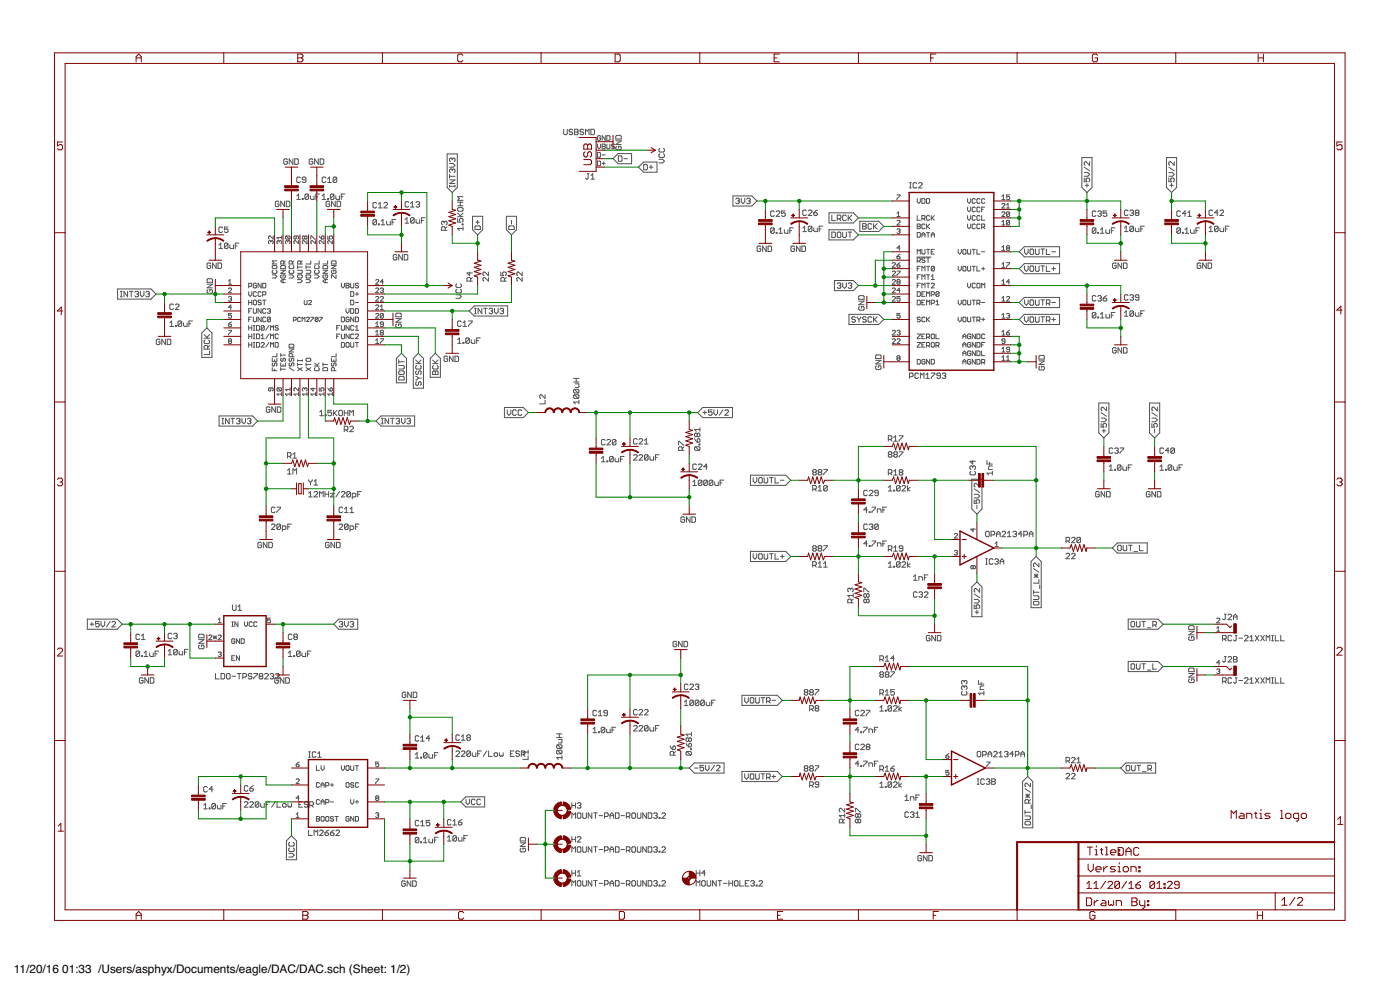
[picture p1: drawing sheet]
<svg xmlns="http://www.w3.org/2000/svg" width="420mm" height="297mm" viewBox="0 0 420 297" stroke-linecap="round" stroke-linejoin="round" font-family="sans-serif">
<defs><g id="words">
<g font-size="3.5">
<text x="4.2" y="291.8">11/20/16</text>
<text x="18.7" y="291.8">01:33 /Users/asphyx/Documents/eagle/DAC/DAC.sch (Sheet: 1/2)</text>
</g>
</g></defs>
<g fill="none" stroke="#505050" stroke-width=".3">
<path d="M169.2 38.8v1.3l.2 .3h.6l.2-.3v-1.3M171.9 39.1l-.3-.3h-.5l-.3 .5 .3 .3h.5l.3 .5-.3 .3h-.5l-.3-.3M172.4 38.8h.8l.3 .3-.3 .5 .3 .5-.3 .3h-.8zM172.4 39.6h.8M175.2 39.1l-.3-.3h-.6l-.2 .5 .2 .3h.6l.3 .5-.3 .3h-.6l-.2-.3M177.3 38.8h.9l.2 .3v1l-.2 .3h-.9zM86.3 47.9l-.3-.2h-.6l-.2 .2v1.1l.2 .3h.6l.3-.3v-.5h-.6M87.9 47.7v1.6l-1.1-1.6v1.6M88.5 47.7h.8l.2 .2v1.1l-.2 .3h-.8zM89.1 58.8l.5-.6v1.6M89.1 59.8h1M90.1 53.4l-.2-.3h-.6l-.2 .3v1.1l.2 .3h.6l.2-.3"/>
<path d="M90.7 59.6h.3v.2h-.3zM91.8 54h-.8l-.3-.3 .3-.6h.5l.3 .3v1.1l-.3 .3h-.5l-.3-.3M92.6 58.5l-.2-.3h-.6l-.3 .3v1.1M92.6 58.5l-1.1 1.1M92.6 58.5v1.1l-.2 .2h-.6l-.3-.2M93.2 58.8v.8l.2 .2h.9v-1M93.9 47.9l-.3-.2h-.5l-.3 .2v1.1l.3 .3h.5l.3-.3v-.5h-.6M94.8 59h.5M95.5 47.7v1.6l-1.1-1.6v1.6M95.9 58.2h-1.1v1.6M96.1 47.7h.8l.3 .2v1.1l-.3 .3h-.8zM96.7 59.8h1.1"/>
<path d="M96.7 58.8l.5-.6v1.6M97.8 53.4l-.3-.3h-.5l-.3 .3v1.1l.3 .3h.5l.3-.3M98.3 59.6h.3v.2h-.3zM98.3 54.8h1.1M98.3 53.7l.6-.6v1.7M100.2 58.5v1.1l-.2 .2h-.6l-.3-.2M100.2 58.5l-.2-.3h-.6l-.3 .3v1.1M100.2 58.5l-1.1 1.1M100.8 58.8v.8l.2 .2h.9v-1M101 53.4v1.1l-.2 .3h-.6l-.2-.3M101 53.4l-.2-.3h-.6l-.2 .3v1.1M101 53.4l-1 1.1"/>
<path d="M102.4 59h.6M103.5 58.2h-1.1v1.6M134.2 46.2h3v10l-1.5 1.6-1.5-1.6zM134.9 52.3v1.1M134.9 55.6v.6M134.9 54h1.6l-1.6 1.1h1.6M134.9 55.9h1.6M134.9 52.9h1.6M134.9 49.1h1.1l.5 .5-.5 .6h-1.1M135.7 47.7l-.3-.3-.5 .3v.5l.3 .3M135.7 51l-.3-.3-.5 .3v.5l.3 .3M135.7 47.7l.3-.3 .5 .3v.5l-.2 .3"/>
<path d="M135.7 51l.3-.3 .5 .3v.5l-.2 .3M135.7 47.7v.3M135.7 51v.2M136.5 55.6v.6M139 59h-1.7l.6 .6-.6 .5h1.7M175.7 40.4v-1.6l.6 .5 .5-.5v1.6M176.3 52.1h.5M176.5 52.1v1.4l-.2 .2-.6-.2M177.3 53.7h1.1M177.3 52.7l.6-.6v1.6M179.3 43.2v1l.5 .4 .5-.4v-1M179.3 45.8h.7l.3 .2v.9l-.3 .3h-.7z"/>
<path d="M179.3 48.3h.7l.3 .3v.9l-.3 .2h-.7zM180.3 40.9l-.3-.2-.7 .2v1l.7 .2 .3-.7h-.5M180.7 43.2h.7l.3 .3-.3 .4 .3 .5-.3 .2h-.7zM180.7 49h1M180.7 46.5h1M180.7 43.9h.7M181.2 48.6v.9M181.7 40.7v1.4l-1-1.4v1.4M182.1 40.7h.7l.2 .2v1l-.2 .2h-.7zM182.1 43.2v1.2l.3 .2 .6-.2v-1.2M184.5 43.5l-.7-.3-.3 .5 .7 .2 .3 .5-.3 .2-.7-.2M184.8 42.3h1.6l-1.6 1h1.6"/>
<path d="M185.1 43.9l-.3 .3v.5l.3 .3h1.1l.2-.3v-.5l-.2-.3h-.6v.5M185.1 40.6h1.1l.2 .3v.8h-1.6v-.8zM185.5 46.1h4v3h-4l-1.5-1.5zM185.6 46.8h.8l.3 .3v1l-.3 .3h-.8zM187.2 47.6h1.1M193.1 48.6h4.1v3.1h-4.1l-1.5-1.6zM193.2 49.3h.8l.3 .3v1.1l-.3 .2h-.8zM194.8 50.1h1.1M195.4 49.6v1.1M197.8 47.8h1.1l.5 .5-.5 .6h-1.1M198 44.5l-.2 .3v.5l.2 .3h1.1l.3-.3v-.5l-.3-.3M198 46.2l-.2 .2v.6l.2 .2h1.1l.3-.2v-.6l-.3-.2"/>
<path d="M220 58.8h5.6l1.6 1.5-1.6 1.5h-5.6zM220.8 59.8l.3-.3h.5l.3 .3-.3 .5M222.4 59.5v1.1l.6 .5 .5-.5v-1.1M224.1 59.8l.2-.3h.6l.2 .3-.2 .5M269.2 58.5h.9l-.9 1.4M273 56.4h.5M273 54.8h.5M273.2 54.8v1.6M275.1 55.1l-.3-.3h-.5l-.3 .3v1l.3 .3h.5l.3-.3M275.3 59.6v.9l.4 .5 .5-.5v-.9M275.7 55.1l.2-.3h.6l.3 .3v.2l-1.1 1.1h1.1M276.7 59.6h.7l.2 .2v1l-.2 .2h-.7z"/>
<path d="M278.1 59.6h.7l.2 .2v1l-.2 .2h-.7zM290.4 59.6v.9l.5 .5 .4-.5v-.9M292.7 59.8l-.2-.2-.7 .2v1l.2 .2 .7-.2M294.1 59.8l-.2-.2-.7 .2v1l.2 .2 .7-.2M295.5 59.8l-.2-.2-.7 .2v1l.2 .2 .7-.2M300.7 59.9h.9M300.7 58.9l.4-.4v1.4M303 58.5h-.9v.7l.7-.3 .2 .7-.2 .3-.7-.3M324.7 47.3h3v8.9l-1.5 1.6-1.5-1.6zM325.4 51.8h1.1l.5 .5-.5 .6h-1.1M325.4 53.4v1.1h.8l-.3-.8 .3-.3h.5l.3 .3v.6l-.3 .2M325.4 50.2l1.6 1"/>
<path d="M325.6 55.6h1.1M326.2 55.1v1.1M327 48.5v1.1l-1.1-1.1-.5 .3v.5l.2 .3M350.1 47.3h3v8.9l-1.5 1.6-1.5-1.6zM350.8 53.4v1.1h.8l-.3-.8 .3-.3h.5l.3 .3v.6l-.3 .2M350.8 51.8h1.1l.5 .5-.5 .6h-1.1M350.8 50.2l1.6 1M351 55.6h1.1M351.6 55.1v1.1M352.4 48.5v1.1l-1.1-1.1-.5 .3v.5l.2 .3M63.2 79.2l-.2-.3h-.6l-.3 .3v1.1l.3 .2h.6l.2-.2v-.6h-.5M64.9 78.9v1.6l-1.1-1.6v1.6"/>
<path d="M65.4 78.9h.8l.3 .3v1.1l-.3 .2h-.8zM65.7 73.5l.6-.6v1.7M65.7 74.6h1.1M66.8 68.4l-.3-.3h-.5l-.3 .3v1.1l.3 .2h.5l.3-.2M68.4 73.2v1.1l-.2 .3h-.6l-.2-.3M68.4 68.1h-1v.8l.5-.2 .5 .2v.6l-.2 .2h-.6l-.2-.2M68.4 73.2l-.2-.3h-.6l-.2 .3v1.1M68.4 73.2l-1 1.1M69 73.5v.8l.3 .3h.8v-1.1M70.6 73.8h.6M71.7 72.9h-1.1v1.7M81.3 72.4l.2-.2 .5 .2-.3 .7"/>
<path d="M81.3 72.4l-.3-.2-.4 .2 .2 .7M81.3 72.4v.3M81.7 79.9l.2-.2h1l.2 .7-.2 .2h-1zM82 70.8v.9l-1.2-.9-.2 .2 .2 .7M83.1 78.3h-1.4l.5 .4-.5 .5h1.4M83.7 60.6l-.2-.2h-.6l-.3 .2v1.1l.3 .3h.6l.2-.3v-.5h-.5M83.8 72.4l-.2-.2-.5 .2 .3 .7M83.8 72.4v.3M83.8 72.4l.3-.2 .4 .2-.2 .7M84.5 79.7h.9l.2 .2v.7h-1.4v-.7zM84.5 70.8v.9M84.5 71.3h-1.4l.5 .4"/>
<path d="M85.2 79.2v-.7l-.7-.2-.3 .2v.7h1.4M85.4 60.4v1.6l-1.1-1.6v1.6M85.6 78.3l-.4 .4M85.9 70.8h.9l.3 .2-.3 .7M85.9 70.8l-.2 .7 .2 .2h.9M85.9 70.8l.9 .9M85.9 60.4h.8l.3 .2v1.1l-.3 .3h-.8zM86.4 72.4v.3M86.4 72.4l-.3-.2-.4 .2 .2 .7M86.4 72.4l.2-.2 .5 .2-.3 .7M87 79.7l-.2 .2 .2 .7h.9l.3-.2-.3-.7M87.7 79.2v-.7l-.2-.2-.7 .2v.7h1.4"/>
<path d="M88.2 78.3l-.5 .4M88.9 70.8v.7l-.2 .2-.5-.2 .2-.7h1l.2 .2-.2 .7M89.3 79.7v.9M89.6 72.2v.9l-1.2-.9-.2 .2 .2 .7M90.3 79.2v-.7l-.3-.2-.7 .2v.7h1.4M90.7 78.3l-.4 .4M91.4 71l-.2-.2-.5 .2 .3 .7 .4-.2M91.4 71l.3-.2 .4 .2-.2 .7-.5-.2M91.4 71v.5M91.8 79.7v.9M92.1 72.2v.9l-1.1-.9-.3 .2 .3 .7M93.3 78.3v.9h-1.5"/>
<path d="M93.3 71.7v-.9l1.4 .9M94.6 79.7l-.2 .2 .2 .7h.9l.3-.2-.3-.7M94.7 72.2v.9l-1.2-.9-.2 .2 .2 .7M95.8 78.3v.9h-1.4M95.8 70.8l.7 .9M96.5 71l.5-.2 .2 .7-.7 .2zM97.2 79.7h.9l.2 .2v.7h-1.4v-.7zM97.2 72.2v.9l-1.1-.9-.3 .2 .3 .7M98.3 78.3v.9h-1.4M98.4 70.8v.9h.7l-.3-.7 .7-.2 .3 .2-.3 .7M99 60.6l-.3-.2h-.6l-.2 .2v1.1l.2 .3h.6l.3-.3v-.5h-.6M99.5 79.7h1.4l-1.4 .9h1.4"/>
<path d="M99.7 78.3h.9l.3 .2v.7h-1.4v-.7zM99.8 72.2v.9l-1-.9-.4 .2 .2 .7M100.6 60.4v1.6l-1.1-1.6v1.6M101.2 60.4h.8l.2 .2v1.1l-.2 .3h-.8zM113 66.1v1.1l-.3 .3h-.5l-.3-.3M113 61l-.3-.3h-.5l-.3 .3v1.1l.3 .3h.5l.3-.3M113 66.1l-.3-.3h-.5l-.3 .3v1.1M113 66.1l-1.1 1.1M113.6 67.2h.2v.3h-.2zM113.6 61.3l.5-.6v1.7M113.6 62.4h1.1M114.4 67.5h1.1"/>
<path d="M114.4 66.4l.5-.6v1.7M115.2 61l.3-.3h.5l.3 .3v.3l-1.1 1.1h1.1M116 66.4v.8l.3 .3h.8v-1.1M117.7 66.7h.5M118.7 65.8h-1v1.7M119.1 76.6l-.3-.2h-.5l-.3 .2v1.1l.3 .3h.5l.3-.3v-.5h-.5M120.8 76.4v1.6l-1.1-1.6v1.6M121.3 76.4h.8l.3 .2v1.1l-.3 .3h-.8zM121.6 65.9l.5-.6v1.7M121.6 67h1.1M122.7 60.8l-.3-.3h-.5l-.3 .3v1l.3 .3h.5l.3-.3M123.2 62.1h1.1"/>
<path d="M123.2 61l.6-.5v1.6M124.3 65.6v1.1l-.3 .3h-.5l-.3-.3M124.3 65.6l-.3-.3h-.5l-.3 .3v1.1M124.3 65.6l-1.1 1.1M124.9 65.9v.8l.2 .3h.8v-1.1M124.9 60.8l.2-.3h.6l.2 .3-.2 .5M125.4 61.3h.3M125.7 61.3l.2 .3-.2 .5h-.6l-.2-.3M126.5 66.1h.5M127.6 65.3h-1.1v1.7M133.3 66.7l.3-.3 .6 .3v.5l-.3 .3M133.3 66.7l-.2-.3-.6 .3v.5l.3 .3"/>
<path d="M133.3 66.7v.2M133.6 69.1v-.8l-.3-.3h-.5l-.3 .3v.8h1.7M134.2 68l-.6 .6M137.3 65.6v1.1h.8l-.2-.9 .2-.2h.6l.3 .2v.6l-.3 .3M137.3 62.6l.3-.3h1.1l.3 .3v.5l-.3 .3h-1.1l-.3-.3zM137.3 65h1.7M137.3 63.9l1.1 1.1M137.3 61.7h1.7M137.3 60.7h1.7M138.1 60.7v1M138.7 67.2h.3v.3h-.3zM139 68v1.1"/>
<path d="M139 68.6h-1.7l.6 .5M139 63.9l-.9 .8M141.8 64.9h3.1v4l-1.6 1.6-1.5-1.6zM142.5 68.1l.3-.3h1.1l.3 .3v.8h-1.7zM142.8 66.7h1.1M143.3 66.1v1.1M152 64.9h3v4l-1.5 1.6-1.5-1.6zM153 67.8h1.1l.2 .3v.8h-1.6v-.8zM153.5 66.1v1.1M221.3 60.3h.3M221.6 60.3l.3 .3-.3 .5h-.5l-.3-.3M224.6 60.3h.3"/>
<path d="M224.9 60.3l.2 .3-.2 .5h-.6l-.2-.3M228.3 74.1l-.3-.3h-.5l-.3 .3v1.1l.3 .3h.5l.3-.3v-.5h-.5M230 73.8v1.7l-1.1-1.7v1.7M230.5 73.8h.8l.3 .3v1.1l-.3 .3h-.8zM232.4 63.6l-.3-.3h-.5l-.3 .3v1l.3 .3h.5l.3-.3M232.4 68.6l-.3-.2h-.5l-.3 .2v1.1M232.4 68.6v1.1l-.3 .3h-.5l-.3-.3M232.4 68.6l-1.1 1.1M232.9 69.7h.3v.3h-.3zM232.9 63.6l.3-.3h.5l.3 .3v.2l-1.1 1.1h1.1M233.7 70h1.1M233.7 68.9l.6-.5v1.6"/>
<path d="M235.4 68.9v.8l.2 .3h.9v-1.1M235.6 63.3h-1v.8l.5-.3 .5 .3v.5l-.2 .3h-.6l-.2-.3M237 69.2h.6M238.1 68.4h-1.1v1.6M238.5 74.1l-.3-.3h-.5l-.3 .3v1.1l.3 .3h.5l.3-.3v-.5h-.6M240.1 73.8v1.7l-1.1-1.7v1.7M240.7 73.8h.8l.2 .3v1.1l-.2 .3h-.8zM240.9 68.4l.6-.5v1.6M240.9 69.5h1.1M242 63.3l-.2-.3h-.6l-.3 .3v1.1l.3 .3h.6l.2-.3M242.6 63.3l.2-.3h.6l.3 .3v.3l-1.1 1.1h1.1M243.7 68.1v1.1l-.3 .3h-.6l-.2-.3"/>
<path d="M243.7 68.1l-.3-.2h-.6l-.2 .2v1.1M243.7 68.1l-1.1 1.1M244.2 68.4v.8l.3 .3h.8v-1.1M244.2 63.9h.8l.3 .5-.3 .3h-.5l-.3-.3zM245.3 63l-1.1 .9M245.9 68.7h.5M246.9 67.9h-1v1.6M248.8 63.9h7.3l1.5 1.5-1.5 1.5h-7.3zM248.8 68.9h7.3l1.5 1.6-1.5 1.5h-7.3zM249.6 64.6v1.6h1.1M249.6 69.6h.8l.3 .3v1.1l-.3 .3h-.8zM251.3 65.6h.8l.2-.2v-.6l-.2-.2h-.8v1.6"/>
<path d="M251.3 69.9l.2-.3h.6l.2 .3v1.1l-.2 .3h-.6l-.2-.3zM251.8 65.6l.5 .6M252.9 69.6v1.4l.3 .3h.5l.3-.3v-1.4M254 64.8l-.3-.2h-.5l-.3 .2v1.1l.3 .3h.5l.3-.3M254.6 69.6h1M254.6 64.6v1.6M254.8 65.4l.8 .8M255.1 69.6v1.7M255.6 64.6l-1 1M258 66.4h5.7l1.5 1.5-1.5 1.5h-5.7zM258.9 67.1h.8l.3 .3-.3 .5 .3 .6-.3 .2h-.8zM258.9 67.9h.8"/>
<path d="M261.6 67.4l-.3-.3h-.5l-.3 .3v1.1l.3 .2h.5l.3-.2M262.2 67.1v1.6M262.4 67.9l.8 .8M263.2 67.1l-1 1.1M267.8 79l.2-.2 .7 .2-.9 1.2h.9M269.2 68.9l.7-.3 .2 .3-.2 .4M269.2 79.5h.7l.2 .5-.7 .2zM269.2 66.3l.2-.2 .7 .2-.9 1.2h.9M269.2 77h.7l.2 .4-.7 .3zM269.2 64l.5-.4v1.4M269.2 65h.9M269.7 69.3h.2"/>
<path d="M269.9 69.3l.2 .3-.2 .4-.7-.2M270.1 74.4h-.9l.7-.7v1.4M270.1 78.8l-.9 .7M270.1 76.3l-.9 .7M275.2 77.1h4.2M275.3 67.2h.7l.2 .3-.2 .4 .2 .5-.2 .2h-.7zM275.3 78.3h.7l.2-.7-.2-.2h-.7v1.4M275.3 76.2v-1.4l.4 .5 .5-.5v1.4M275.3 64.7v1.4h.9M275.3 69.8h.7l.2 .2v.9l-.2 .3h-.7zM275.3 67.9h.7M275.7 78.3l.5 .5"/>
<path d="M276.2 79.9h-.9v1.4M276.7 65.6h.7l.2-.7-.2-.2h-.7v1.4M276.7 71.2v-1l.4-.4 .5 .4v1M276.7 74.8v1.2l.2 .2 .7-.2v-1.2M276.7 70.5h.9M277.1 65.6l.5 .5M277.6 67.5l-.2-.3-.7 .3v.9l.2 .2 .7-.2M277.6 77.6l-.2-.2-.7 .2 .2 .5 .7 .2-.2 .5-.7-.3M278.1 67.2v1.4M278.1 69.8h.9M278.1 79.9h.9M278.1 74.8h.9"/>
<path d="M278.1 77.4h.9M278.3 67.9l.7 .7M278.5 69.8v1.4M278.5 74.8v1.4M278.5 77.4v1.4M278.5 79.9v1.4M279 64.9l-.2-.2-.7 .2v.9l.2 .3 .7-.3M279 67.2l-.9 1M279.5 64.7v1.4M279.5 71.2v-1l.5-.4 .4 .4v1M279.5 70.5h.9M279.5 75.5h.5"/>
<path d="M279.7 65.4l.7 .7M280.4 74.8h-.9v1.4h.9M280.4 64.7l-.9 .9M287.6 74.8v1l.4 .4 .5-.4v-1M287.6 79.9v.9l.4 .5 .5-.5v-.9M289 75.1l.2-.3 .7 .3v.9l-.2 .2-.7-.2zM289.2 79.9l.7 .2v1l-.2 .2-.7-.2v-1zM290.4 79.9v1.2l.2 .2 .7-.2v-1.2M290.4 74.8v1.2l.2 .2 .7-.2v-1.2M290.4 62.1v1l.5 .4 .4-.4v-1M290.4 64.7v.9l.5 .5 .4-.5v-.9M290.4 67.2v1l.5 .4 .4-.4v-1"/>
<path d="M291.8 79.9h.9M291.8 74.8h.9M292.2 74.8v1.4M292.2 79.9v1.4M292.7 67.5l-.2-.3-.7 .3v.9l.2 .2 .7-.2M292.7 62.4l-.2-.3-.7 .3v.9l.2 .2 .7-.2M292.7 64.9l-.2-.2-.7 .2v.9l.2 .3 .7-.3M293.2 79.9v1.4h.9M293.2 74.8v1.4h.9M294.1 67.5l-.2-.3-.7 .3v.9l.2 .2 .7-.2M294.1 64.9l-.2-.2-.7 .2v.9l.2 .3 .7-.3M294.1 62.4l-.2-.3-.7 .3v.9l.2 .2 .7-.2"/>
<path d="M294.6 68.2h.7l.2-.7-.2-.3h-.7v1.4M294.6 64.7v1.4h.9M294.6 75.5h.9M294.6 62.8h.5M295.1 68.2l.4 .4M295.5 62.1h-.9v1.4M300.7 63.8l.2-.2 .7 .2-.9 1.2h.9M300.7 67.5h.9M300.7 66.6l.4-.5v1.4M300.7 74.2l.4-.5v1.4M300.7 79.3l.4-.5v1.4M300.7 75.1h.9"/>
<path d="M300.7 61.3l.2-.3 .7 .3-.9 1.1h.9M302.1 61.5l.4-.5v1.4M302.1 78.8h.9l-.9 1.4M302.1 62.4h.9M302.3 74.4l-.2-.2 .2-.5 .7 .3-.2 .4M302.3 74.4l-.2 .3 .2 .4 .7-.2-.2-.5M302.3 74.4h.5M303 66.3v1l-.2 .2-.7-.2M303 66.3l-.2-.2-.7 .2v1M303 63.8v.9l-.2 .3-.7-.3M303 63.8l-.2-.2-.7 .2v.9M303 66.3l-.9 1"/>
<path d="M303 63.8l-.9 .9M307.4 74h10.6v3.1h-10.6l-1.5-1.6zM307.5 74.7v1.1l.5 .5 .6-.5v-1.1M307.5 79.8v1.1l.5 .5 .6-.5v-1.1M309.1 75l.3-.3h.5l.3 .3v1.1l-.3 .2h-.5l-.3-.2zM310.7 74.7v1.4l.3 .2h.6l.2-.2v-1.4M310.7 79.8v1.4l.3 .2h.6l.2-.2v-1.4M312.4 74.7h1.1M312.4 79.8h1.1M312.9 74.7v1.6M312.9 79.8v1.6M314 74.7v1.6h1.1"/>
<path d="M314 79.8v1.6h1.1M315.7 75.5h1.1M328.9 68.6l-.3-.2h-.5l-.3 .2v1.1M328.9 68.6v1.1l-.3 .3h-.5l-.3-.3M328.9 63.6l-.3-.3h-.5l-.3 .3v1l.3 .3h.5l.3-.3M328.9 68.6l-1.1 1.1M329.4 69.7h.3v.3h-.3zM329.4 63.6l.3-.3h.5l.3 .3-.3 .5M330 64.1h.2M330.2 64.1l.3 .3-.3 .5h-.5l-.3-.3M330.3 70h1M330.3 68.9l.5-.5v1.6"/>
<path d="M331.9 68.9v.8l.3 .3h.8v-1.1M332.2 63.3h-1.1v.8l.8-.3 .3 .3v.5l-.3 .3h-.6l-.2-.3M333.5 69.2h.6M334.6 68.4h-1.1v1.6M335 79.2l-.3-.3h-.5l-.3 .3v1.1l.3 .2h.5l.3-.2v-.6h-.6M336.6 78.9v1.6l-1.1-1.6v1.6M337.2 78.9h.8l.2 .3v1.1l-.2 .2h-.8zM337.5 69.5h1M337.5 68.4l.5-.5v1.6M338.5 63.3l-.2-.3h-.6l-.2 .3v1.1l.2 .3h.6l.2-.3M339.1 63.3l.3-.3h.5l.3 .3-.3 .6M339.6 63.9h.3"/>
<path d="M339.9 63.9l.3 .2-.3 .6h-.5l-.3-.3M340.2 68.1v1.1l-.3 .3h-.5l-.3-.3M340.2 68.1l-.3-.2h-.5l-.3 .2v1.1M340.2 68.1l-1.1 1.1M340.7 68.4v.8l.3 .3h.8v-1.1M341 63.9l-.3-.3 .3-.6h.5l.3 .3-.3 .6M341 63.9l-.3 .2 .3 .6h.5l.3-.3-.3-.5M341 63.9h.5M342.4 68.7h.5M343.5 67.9h-1.1v1.6M354.3 68.6l-.3-.2h-.5l-.3 .2v1.1M354.3 68.6v1.1l-.3 .3h-.5l-.3-.3"/>
<path d="M354.3 63.6l-.3-.3h-.5l-.3 .3v1l.3 .3h.5l.3-.3M354.3 68.6l-1.1 1.1M354.8 69.7h.3v.3h-.3zM355.6 70h1.1M355.6 68.9l.6-.5v1.6M355.9 64.1h-1.1l.8-.8v1.6M356.5 64.9h1M356.5 63.8l.5-.5v1.6M357.3 68.9v.8l.3 .3h.8v-1.1M358.9 69.2h.6M360 68.4h-1.1v1.6M360.4 79.2l-.3-.3h-.5l-.3 .3v1.1l.3 .2h.5l.3-.2v-.6h-.6"/>
<path d="M362 78.9v1.6l-1.1-1.6v1.6M362.6 78.9h.8l.2 .3v1.1l-.2 .2h-.8zM362.8 69.5h1.1M362.8 68.4l.6-.5v1.6M363.9 63.3l-.2-.3h-.6l-.3 .3v1.1l.3 .3h.6l.2-.3M365.6 68.1v1.1l-.3 .3h-.5l-.3-.3M365.6 68.1l-.3-.2h-.5l-.3 .2v1.1M365.6 68.1l-1.1 1.1M365.6 63.9h-1.1l.8-.9v1.7M366.1 68.4v.8l.3 .3h.8v-1.1M366.1 63.3l.3-.3h.5l.3 .3v.3l-1.1 1.1h1.1M367.7 68.7h.6"/>
<path d="M368.9 67.9h-1.2v1.6M35.3 86.7h10l1.5 1.5-1.5 1.5h-10zM36.1 89h.6M36.1 87.4h.6M36.4 87.4v1.6M38.3 87.4v1.6l-1.1-1.6v1.6M38.8 87.4h1.1M39.4 87.4v1.6M40.5 87.7l.2-.3h.6l.3 .3-.3 .5M41 88.2h.3M41.3 88.2l.3 .3-.3 .5h-.6l-.2-.2M42.1 87.4v1.1l.6 .5 .5-.5v-1.1"/>
<path d="M43.8 87.7l.2-.3h.6l.2 .3-.2 .5M44.3 88.2h.3M44.6 88.2l.2 .3-.2 .5h-.6l-.2-.2M51 96.9l.5-.6v1.6M51 97.9h1.1M52.1 91.5l-.3-.3h-.6l-.2 .3v1.1l.2 .3h.6l.3-.3M52.6 97.7h.3v.2h-.3zM52.6 91.5l.3-.3h.5l.3 .3v.3l-1.1 1.1h1.1M54.5 96.6v1.1l-.2 .2h-.6l-.3-.2M54.5 96.6l-.2-.3h-.6l-.3 .3v1.1M54.5 96.6l-1.1 1.1M55.1 96.9v.8l.3 .2h.8v-1"/>
<path d="M56.7 97.1h.6M57.8 96.3h-1.1v1.6M60.6 99.9l1.5-1.5 1.5 1.5v7.3h-3zM62.1 85.3h1.7l-1.7 1.1h1.7M62.4 86.9l-.3 .3v.5l.3 .3h1.1l.3-.3v-.5l-.3-.3h-.5v.5M62.4 83.6h1.1l.3 .3v.8h-1.7v-.8zM68.6 84.3l.4-.4v1.4M68.6 89.2l.7-.2 .2 .2-.2 .5M68.6 86.7l.2-.3 .7 .3-.9 1.1h.9M68.6 85.3h.9M68.6 99.1h.9l-.9 1.4M68.6 97.3h.7l.2 .4-.7 .3z"/>
<path d="M69 89.7h.3M69.3 89.7l.2 .2-.2 .5-.7-.3M69.5 94h-.9v.7l.4-.2 .5 .2-.2 .7-.7-.2M69.5 92.2h-.9l.7-.7v1.4M69.5 96.6l-.9 .7M74.6 85.9h.7l.3-.7-.3-.2h-.7v1.4M74.6 95.8h.5M74.6 90.8h1M74.6 87.5v1l.5 .4 .5-.4v-1M74.6 90.1v1.4M74.6 97.7v1.4M74.6 93.3h.5"/>
<path d="M74.6 98.4h1M75.6 95.1h-1v1.4M75.6 92.6h-1v1.4M75.6 90.1v1.4M75.6 97.7v1.4M76 97.7h.5M76 90.3l.3-.2 .7 .2v.9l-.3 .3-.7-.3zM76 95.1v1.2l.3 .2 .7-.2v-1.2M76 92.6v1.2l.3 .2 .7-.2v-1.2M76 99.1h.5M76.3 97.7v1.4M77 85.2l-.3-.2-.7 .2v.9l.7 .3 .3-.7h-.5"/>
<path d="M77 87.8l-.3-.3-.7 .3v.9l.3 .2 .7-.2M77 97.7h.7l.2 .2v.9l-.2 .3h-.7zM78.4 90.3l-.7-.2-.3 .4 .7 .3 .3 .4-.3 .3-.7-.3M78.4 87.8l-.3-.3-.7 .3v.9l.3 .2 .7-.2M78.4 85v1.4l-1-1.4v1.4M78.4 92.6v1.4l-1-1.4v1.4M78.4 95.1v1.4l-1-1.4v1.4M78.8 85h.7l.3 .2v.9l-.3 .3h-.7zM78.8 88.5h.7l.3-.7-.3-.3h-.7v1.4M78.8 90.1h1M79.3 97.9l-.7-.2-.2 .2v.9M79.3 90.1v1.4"/>
<path d="M79.3 97.9v.9l-.2 .3-.7-.3M79.3 97.9l-.9 .9M79.8 95.4l-.3-.3-.7 .3v.9l.3 .2 .7-.2M79.8 92.8l-.3-.2-.7 .2v1l.3 .2 .7-.2M80.2 92.8l.7-.2 .3 .2-.3 .5M80.7 93.3h.2M80.7 97.7l-.9 1.4M80.9 93.3l.3 .2-.3 .5-.7-.2M81.2 95.4l-.3-.3-.7 .3v.9M81.2 95.4v.9l-.3 .2-.7-.2M81.2 99.1v-1.4l.4 .4 .5-.4v1.4M81.2 95.4l-1 .9"/>
<path d="M81.7 82.5h.9l.5 .5-.5 .4h-.9M81.9 81.1l-.2 .2 .2 .7h1l.2-.2-.2-.7M83.5 97.9l-.7-.2-.2 .4 .7 .3 .2 .4-.2 .3-.7-.3M84.2 81.1h1.4l-1.4 .9h1.4M84.5 82.5l-.3 .2 .3 .7h.9l.2-.2-.2-.7h-.5v.5M84.9 83.9v.9M85.6 83.9h-.9l-.5 .4 .5 .5h.9M86.8 82.5h.9l.5 .5-.5 .4h-.9M87 81.1l-.2 .2 .2 .7h.9l.3-.2-.3-.7M88.1 96.1h.6l.2-.7-.2-.2h-.6v1.3M89.3 81.1h1.2l.2 .2-.2 .7h-1.2M89.3 82.7l.2-.2h1l.2 .7-.2 .2h-1z"/>
<path d="M89.3 83.9h1l.4 .4-.4 .5h-1M89.3 80.1h1.4M90.2 95.4l-.2-.2-.7 .2v.9l.3 .2 .6-.2M90.7 96.5v-1.3l.4 .4 .4-.4v1.3M91.3 90.1v1.1l.2 .2 .7-.2v-1.1M91.8 81.1h1.2l.3 .2v.5l-.3 .2h-1.2M91.8 82.7l.3-.2h.9l.3 .2v.5l-.3 .2h-.9zM91.8 83.9h1l.5 .4-.5 .5h-1M91.8 80.1h1.5M92 95.4l.2-.2 .6 .2-.8 1.1h.8M92.6 90.3l.2-.2 .7 .2-.9 1.1h.9M93.3 95.2h.8l-.8 1.3"/>
<path d="M94.4 82.5h.9l.5 .5-.5 .4h-.9M94.6 81.1l-.2 .2 .2 .7h.9l.3-.2-.3-.7M95.4 95.4l-.6-.2-.2 .2v.9M95.4 95.4v.9l-.2 .2-.6-.2M95.4 95.4l-.8 .9M95.9 95.2h.9l-.9 1.3M96.9 81.1h1.4l-1.4 .9h1.4M97.2 82.5l-.3 .2 .3 .7h.9l.2-.2-.2-.7h-.5v.5M97.6 83.9v.9M98.3 83.9h-.9l-.5 .4 .5 .5h.9M99.7 81.1l-.2 .2 .2 .7h.9l.3-.2-.3-.7h-.4v.5M100.9 82.5v.9l-1.2-.9h-.2v.9"/>
<path d="M101 98.4h.5M102 97.7h-1v1.4M102.4 85v.9l.5 .5 .5-.5v-.9M102.4 95.1h.7l.3 .3v.9l-.3 .2h-.7zM102.4 97.7v1.1l.3 .3 .7-.3v-1.1M103.8 85h.7l.3 .2-.3 .5 .3 .4-.3 .3h-.7zM103.8 85.7h.7M103.8 92.6v.9l.5 .5 .5-.5v-.9M104.8 95.4l-.3-.3-.7 .3v.9l.3 .2 .7-.2v-.5h-.5M104.8 97.7v1.4l-1-1.4v1.4M105.2 85v1.1l.3 .3 .7-.3v-1.1M105.2 87.5h.7l.3 .3v.9l-.3 .2h-.7z"/>
<path d="M105.2 90.1h.7l.3 .2v.9l-.3 .3h-.7zM105.2 92.6h.7l.3 .2v1l-.3 .2h-.7zM106.2 95.1v1.4l-1-1.4v1.4M106.2 97.9l-.3-.2-.7 .2v.9l.3 .3 .7-.3M106.7 92.6h.7l.2 .2v1l-.2 .2h-.7zM106.7 95.1h.7l.2 .3v.9l-.2 .2h-.7zM106.7 88.2h.9M106.7 99.1h.9M106.7 90.8h.9M106.7 98.1l.4-.4v1.4M107.1 87.8v.9M107.6 85.2l-.7-.2-.2 .4 .7 .3 .2 .4-.2 .3-.7-.3"/>
<path d="M112.7 89.2l.3-.2 .7 .2-1 1.2h1M112.7 84.1l.3-.2 .7 .2-1 1.2h1M112.7 86.7l.3-.3 .7 .3-1 1.1h1M112.7 94.3l.3-.3 .7 .3-1 1.1h1M112.7 98h1M112.7 97l.5-.4v1.4M112.7 99.6l.5-.5v1.4M112.7 91.7l.3-.2 .7 .2-1 1.2h1M114.1 89.2l.3-.2 .7 .2-1 1.2h1M114.1 86.7l.7-.3 .3 .3-.3 .4M114.1 92.9h1M114.1 92l.5-.5v1.4"/>
<path d="M114.4 99.8l-.3 .3 .3 .4 .7-.2-.3-.5M114.4 99.8l-.3-.2 .3-.5h.4l.3 .3-.3 .4M114.4 99.8h.4M114.6 87.1h.2M114.8 87.1l.3 .3-.3 .4-.7-.2M115.1 94.3l-.3-.3-.7 .3v.9M115.1 84.6h-1l.7-.7v1.4M115.1 97.3h-.7l-.3-.3 .3-.4 .7 .2v.9l-.3 .3-.7-.3M115.1 94.3v.9l-.3 .2-.7-.2M115.1 94.3l-1 .9M118.8 95.6h1.6l-1.6 1.1h1.6M119.1 97.2l-.3 .3v.5l.3 .3h1l.3-.3v-.5l-.3-.3h-.5v.6"/>
<path d="M119.1 94h1l.3 .2v.8h-1.6v-.8zM136.8 88.4h1.1l.6 .6-.6 .5h-1.1M137.1 86.8l-.3 .3v.5l.3 .3h1.1l.3-.3v-.5l-.3-.3M137.1 85.2l-.3 .2v.6l.3 .2h1.1l.3-.2v-.6l-.3-.2M138.4 96.6l-.3-.3h-.5l-.3 .3v1.1l.3 .2h.5l.3-.2M139 97.9h1M139 96.9l.5-.6v1.6M140.6 96.3h1.1v.3l-1.1 1.1v.2M140.8 93.3l1.5-1.5h10.1v3h-10.1zM140.9 81.6v1.1l-.8-.8h1.7M141.2 84.3v-.8l-.3-.2h-.5l-.3 .2v.8h1.7M141.8 83.3l-.6 .5"/>
<path d="M142.4 94.1h.5M142.4 92.5h.5M142.7 92.5v1.6M144.6 92.5v1.6l-1.1-1.6v1.6M145.1 92.5h1.1M145.7 92.5v1.6M146.6 83.3v1l-1.1-1h-.3l-.3 .2v.6l.3 .2M146.6 81.6v1.1l-1.1-1.1-.6 .3v.5l.3 .3M146.8 92.8l.2-.3h.6l.2 .3-.2 .5M147.3 93.3h.3M147.6 93.3l.2 .3-.2 .5h-.6l-.2-.2M148.4 92.5v1.1l.5 .5 .6-.5v-1.1"/>
<path d="M150.1 92.8l.2-.3h.6l.2 .3-.2 .5M150.3 81.6v1.1h.8l-.3-.5 .3-.6h.6l.2 .3v.5l-.2 .3M150.6 93.3h.3M150.9 93.3l.2 .3-.2 .5h-.6l-.2-.2M151.4 84.3v-.8l-.3-.2h-.5l-.3 .2v.8h1.6M151.9 83.3l-.5 .5M156.7 81.6v1.1l-1.1-1.1-.5 .3v.5l.3 .3M156.7 83.3v1l-1.1-1h-.2l-.3 .2v.6l.3 .2M250.4 84.2h5.7l1.5 1.5-1.5 1.5h-5.7zM251.3 85.2l.2-.3h.6l.2 .3-.2 .5M251.8 85.7h.3M252.1 85.7l.2 .3-.2 .5h-.6l-.2-.3"/>
<path d="M252.9 84.9v1.1l.5 .5 .6-.5v-1.1M254.6 85.2l.2-.3h.6l.2 .3-.2 .5M254.8 94.3h8.9l1.5 1.5-1.5 1.6h-8.9zM255.1 85.7h.3M255.4 85.7l.2 .3-.2 .5h-.6l-.2-.3M256.7 95.3l-.3-.3h-.5l-.3 .6 .3 .2h.5l.3 .6-.3 .3h-.5l-.3-.3M257.3 95v.3l.5 .5M257.7 90.3h1.6l-1.6 1.1h1.6M257.8 95.8v.9M258 92l-.3 .2v.6l.3 .3h1.1l.2-.3v-.6l-.2-.2h-.6v.5M258 88.7h1.1l.2 .3v.8h-1.6v-.8zM258.3 95v.3l-.5 .5"/>
<path d="M260 95.3l-.3-.3h-.5l-.3 .6 .3 .2h.5l.3 .6-.3 .3h-.5l-.3-.3M261.6 95.3l-.3-.3h-.5l-.3 .3v1.1l.3 .3h.5l.3-.3M262.2 95v1.7M262.4 95.8l.8 .9M263.2 95l-1 1.1M267.8 89.2l.2-.2 .7 .2-.9 1.2h.9M267.8 84.1l.2-.2 .7 .2-.9 1.2h.9M267.8 86.7l.2-.3 .7 .3-.9 1.1h.9M267.8 81.6l.2-.3 .7 .3-.9 1.1h.9M267.8 99.4l.2-.3h.5l.2 .3-.9 1.1h.9M269.2 81.3h.9l-.9 1.4M269.2 99.4l.2-.3h.5l.2 .3-.2 .4"/>
<path d="M269.4 84.6l-.2-.3 .2-.4 .7 .2-.2 .5M269.4 84.6l-.2 .2 .2 .5 .7-.3-.2-.4M269.4 84.6h.5M269.7 99.8h.2M269.9 99.8l.2 .3-.2 .4-.7-.2M270.1 89h-.9v.7l.5-.3 .4 .3-.2 .7-.7-.3M270.1 94h-.9v.7l.5-.2 .4 .2-.2 .7-.7-.2M270.1 87.1h-.9l.7-.7v1.4M275.3 90.1h.7l.2 .2v.9l-.2 .3h-.7zM275.3 87.5h.7l.2 .3v.9l-.2 .2h-.7zM275.3 80.6h.4M275.3 85.7h.4"/>
<path d="M275.3 83.1h.4M276.2 95.4l-.2-.3-.7 .3 .2 .4 .7 .3-.2 .4-.7-.2M276.2 82.4h-.9v1.4M276.2 85h-.9v1.4M276.7 81.3v-1.4l.4 .5 .5-.5v1.4M276.7 83.8v-1.4l.4 .5 .5-.5v1.4M276.7 86.4v-1.4l.4 .4 .5-.4v1.4M276.7 88.2h.4M276.7 90.8h.4M277.6 90.1h-.9v1.4h.9M277.6 95.4l-.2-.3-.7 .3v.9l.2 .2 .7-.2M277.6 87.5h-.9v1.4h.9"/>
<path d="M278.1 88.9v-1.4l.4 .5 .5-.5v1.4M278.1 91.5v-1.4l.4 .4 .5-.4v1.4M278.1 95.1v1.4M278.1 85h.9M278.1 82.4h.9M278.3 95.8l.7 .7M278.5 82.4v1.4M278.5 85v1.4M279 95.1l-.9 1M279.5 88.5h.7l.2-.7-.2-.3h-.7v1.4M279.5 91h.7l.2-.7-.2-.2h-.7v1.4M279.5 85.2l.2-.2 .7 .2-.9 1.2h.9"/>
<path d="M279.5 82.9l.5-.5v1.4M279.5 83.8h.9M280.4 80.1l-.2-.2-.7 .2v1M280.4 80.1v1l-.2 .2-.7-.2M280.4 80.1l-.9 1M280.9 91.5h.9M280.9 90.5l.4-.4v1.4M281.8 87.8l-.9 .9M281.8 87.8v.9l-.2 .2-.7-.2M281.8 87.8l-.2-.3-.7 .3v.9M287.6 90.1v.9l.4 .5 .5-.5v-.9M287.6 95.1v1l.4 .4 .5-.4v-1"/>
<path d="M289 90.3l.2-.2 .7 .2v.9l-.2 .3-.7-.3zM289.2 95.1l.7 .3v.9l-.2 .2-.7-.2v-.9zM290.4 90.1v1.1l.2 .3 .7-.3v-1.1M290.4 95.1v1.2l.2 .2 .7-.2v-1.2M290.4 85v.9l.5 .5 .4-.5v-.9M291.8 95.1h.9M291.8 90.1h.9M292.2 90.1v1.4M292.2 95.1v1.4M292.7 85.2l-.2-.2-.7 .2v.9l.2 .3 .7-.3M293.2 85.2l.2-.2 .7 .2v.9l-.2 .3-.7-.3zM293.2 96.1h.7l.2-.7-.2-.3h-.7v1.4"/>
<path d="M293.2 91h.7l.2-.7-.2-.2h-.7v1.4M293.6 96.1l.5 .4M293.6 91l.5 .5M294.6 80.6h.9M294.6 95.8h.9M294.6 86.4v-1.4l.5 .4 .4-.4v1.4M294.6 90.8h.9M295.1 80.1v1M295.1 95.4v.9M300.7 90.4h.9M300.7 80.2h.9M300.7 85.3h.9"/>
<path d="M300.7 95.4h.9M300.7 84.3l.4-.4v1.4M300.7 89.4l.4-.4v1.4M300.7 94.5l.4-.5v1.4M300.7 99.6l.4-.5v1.4M302.1 89.2l.2-.2 .7 .2-.9 1.2h.9M302.1 94.3l.7-.3 .2 .3-.2 .4M302.1 99.8h.7l.2 .5-.7 .2zM302.5 94.7h.3M302.8 94.7l.2 .3-.2 .4-.7-.2M303 84.6h-.9l.7-.7v1.4M303 99.1l-.9 .7"/>
<path d="M305.9 80.6l1.5-1.5h10.6v3h-10.6zM305.9 95.8l1.5-1.5h10.6v3.1h-10.6zM307.4 89.2h10.6v3.1h-10.6l-1.5-1.5zM307.5 90v1l.5 .6 .6-.6v-1M307.5 95v1.1l.5 .6 .6-.6v-1.1M309.1 95.3l.3-.3h.5l.3 .3v1.1l-.3 .3h-.5l-.3-.3zM309.1 80.1l.3-.3h.5l.3 .3v1.1l-.3 .2h-.5l-.3-.2zM309.4 90h.5l.3 .2v1.1l-.3 .3h-.5l-.3-.3v-1.1zM310.7 95v1.4l.3 .3h.6l.2-.3v-1.4M310.7 90v1.3l.3 .3h.6l.2-.3v-1.3M312.4 95h1.1M312.4 90h1.1"/>
<path d="M312.9 90v1.6M312.9 95v1.7M314 96.1h.9l.2-.3v-.5l-.2-.3h-.9v1.7M314 91h.9l.2-.2v-.6l-.2-.2h-.9v1.6M314.6 91l.5 .6M314.6 96.1l.5 .6M315.7 80.6h1.1M315.7 95.8h1.1M315.7 90.8h1.1M316.2 80.1v1.1M316.2 95.3v1.1M328.9 89l-.3-.3h-.5l-.3 .3v1l.3 .3h.5l.3-.3"/>
<path d="M328.9 94l-.3-.2h-.5l-.3 .2v1.1M328.9 94v1.1l-.3 .3h-.5l-.3-.3M328.9 94l-1.1 1.1M329.4 89l.3-.3h.5l.3 .3-.3 .5M329.4 95.1h.3v.3h-.3zM330 89.5h.2M330.2 89.5l.3 .3-.3 .5h-.5l-.3-.3M330.3 95.4h1M330.3 94.3l.5-.5v1.6M331.1 89.5h.8l.3 .5-.3 .3h-.6l-.2-.3zM331.9 94.3v.8l.3 .3h.8v-1.1M332.2 88.7l-1.1 .8"/>
<path d="M333.5 94.6h.6M334.6 93.8h-1.1v1.6M337.5 93.8l.5-.5v1.6M337.5 94.9h1M338.5 88.7l-.2-.3h-.6l-.2 .3v1.1l.2 .3h.6l.2-.3M339.1 88.7l.3-.3h.5l.3 .3-.3 .5M339.6 89.2h.3M339.9 89.2l.3 .3-.3 .6h-.5l-.3-.3M340.2 93.5v1.1l-.3 .3h-.5l-.3-.3M340.2 93.5l-.3-.2h-.5l-.3 .2v1.1M340.2 93.5l-1.1 1.1M340.7 93.8v.8l.3 .3h.8v-1.1"/>
<path d="M341.8 89.2h-.8l-.3-.2 .3-.6h.5l.3 .3v1.1l-.3 .3h-.5l-.3-.3M342.4 94.1h.5M343.5 93.3h-1.1v1.6M48 102l-.3-.2h-.5l-.3 .2v1.1l.3 .3h.5l.3-.3v-.5h-.5M49.6 101.8v1.6l-1-1.6v1.6M50.2 101.8h.8l.3 .2v1.1l-.3 .3h-.8zM61.3 101.5h1.6M61.3 100.4l1 1.1M61.5 102l-.2 .3v.5l.2 .3h1.1l.3-.3v-.5l-.3-.3M62.3 104.8v-.9l-.2-.2h-.6l-.2 .2v.9h1.6M62.9 105.3v1.1h-1.6M62.9 103.7l-.6 .5"/>
<path d="M62.9 100.4l-.8 .8M68.8 102.4l-.2 .2 .2 .5 .7-.3-.2-.4M68.8 102.4l-.2-.3 .2-.5 .7 .3-.2 .5M68.8 102.4h.5M74.6 100.9h1M74.6 103.5h1M74.6 100.2v1.4M74.6 102.8v1.4M75.6 100.2v1.4M75.6 102.8v1.4M76 100.2h.5M76 101.6h.5"/>
<path d="M76 102.8h.5M76 104.2h.5M76.3 100.2v1.4M76.3 102.8v1.4M77 100.2h.7l.2 .3v.9l-.2 .2h-.7zM77 102.8h.7l.2 .2v.9l-.2 .3h-.7zM78.4 100.7l.4-.5v1.4M78.4 103l.2-.2 .7 .2-.9 1.2h.9M78.4 101.6h.9M80.7 100.2l-.9 1.4M80.7 102.8l-.9 1.4M81.2 101.6v-1.4l.4 .5 .5-.5v1.4"/>
<path d="M81.2 104.2v-1.4l.4 .4 .5-.4v1.4M81.3 116.4v.7l-.3 .2-.4-.2 .2-.7h.9l.3 .2-.3 .7M81.7 107.5v.9h1.4v-.9M81.7 110.3v.9h1.4M81.9 108.9l-.2 .2 .2 .7 .5-.2 .2-.7 .5 .2-.2 .7M82.4 107.9v.5M82.4 110.8v.4M82.6 102.8h.7l.2 .2v.9l-.2 .3h-.7zM83.1 106.1v.9h-1.4M83.4 116.4l-.3 .7 .3 .2h.9M83.4 116.4l.9 .9M83.4 116.4h.9l.2 .2-.2 .7"/>
<path d="M83.5 100.5l-.2-.3-.7 .3v.9l.2 .2 .7-.2M84.2 106.1v.9M84.2 108.9v.9h1.4v-.9M84.2 110.3v.9M84.2 110.8h1.4M84.2 106.6h1.4M84.5 107.5l-.3 .7 .5 .2 .2-.7 .5-.2 .2 .2-.2 .7M84.5 118.2h-1.4l.5 .5M84.5 117.8v.9M84.9 109.4v.4M86.8 103.5l.2-.2h.9l.3 .2v.7h-1.4zM86.8 110.3l1.4 .9"/>
<path d="M86.8 104.7h1.4l-1.4 .9h1.4M87 108.9l-.2 .2 .2 .7 .5-.2 .2-.7 .5 .2-.3 .7M87 107.5l-.2 .2 .2 .7 .5-.2 .2-.7 .5 .2-.3 .7M87.1 116.8h-1.4l.4 .5M87.1 118.2h-1.4l.4 .5M87.1 116.4v.9M87.1 117.8v.9M87.7 107v-.7l-.2-.2-.7 .2v.7h1.4M89.3 109.4h1.4M89.3 110.3l1.4 .9M89.3 107.9v.5M89.3 108.9v.9"/>
<path d="M89.3 108.2h1.4M89.6 116.4v.9l-1.2-.9-.2 .2 .2 .7M89.6 117.8v.9M89.6 118.2h-1.4l.5 .5M90.7 107.9v.5M90.7 110.3l-1.4 .9M91.4 116.6l.3-.2 .4 .2-.2 .7M91.4 116.6l-.2-.2-.5 .2 .3 .7M91.4 116.6v.2M91.8 107.7l.3-.2h.9l.3 .2v.5l-.3 .2h-.9zM91.8 109.4h1.5M91.8 110.3l1.5 .9"/>
<path d="M91.8 108.9v.9M92.1 118.2h-1.4l.5 .5M92.1 117.8v.9M93.3 110.3l-1.5 .9M94 116.4v.9l-.7-.7h1.4M94.4 109.8h1.4M94.4 108.9l.9 .9M94.6 110.3l-.2 .2 .2 .7h.9l.3-.2-.3-.7M94.7 118.2h-1.4l.4 .5M94.7 117.8v.9M95.8 108.9l-.7 .7M95.8 116.4v.9h.7l-.2-.7 .7-.2 .2 .2-.2 .7"/>
<path d="M96.9 110.5l.3-.2h.9l.2 .2v.7h-1.4zM96.9 109.4h1.4M96.9 108.9v.9M97.2 117.8v.9M97.2 118.2h-1.4l.5 .5M98.4 116.4l.7 .9M99.1 116.6l.2-.2 .5 .2-.3 .7h-.4zM99.5 107.5v.9h1.4v-.9M99.7 108.9l-.2 .7 .4 .2 .3-.7 .4-.2 .3 .2-.3 .7M99.8 118.2h-1.4l.4 .5M99.8 117.8v.9M100.2 107.9v.5"/>
<path d="M100.4 111.2v-.7l-.7-.2-.2 .2v.7h1.4M100.9 106.1v.9h-1.4M101 100.9h.5M102 100.2h-1v1.4M102.4 100.2v1.2l.3 .2 .7-.2v-1.2M102.4 102.8h.7l.3 .2v.9l-.3 .3h-.7zM104.1 102.8l.7 .2v.9l-.3 .3-.7-.3v-.9zM104.8 100.2v1.4l-1-1.4v1.4M105.2 102.8v1.1l.3 .3 .7-.3v-1.1M106.2 100.5l-.3-.3-.7 .3v.9l.3 .2 .7-.2M106.7 100.5l.2-.3 .7 .3-.9 1.1h.9M106.7 102.8h.9"/>
<path d="M107.1 102.8v1.4M112.7 100.5h1M112.7 103.1h1M112.7 102.1l.5-.5v1.5M114.1 101.6h1l-1 1.5M119.7 108v1.1M119.7 109.6h1.3l.3 .3v.6l-.3 .2h-1.3M119.7 108.5h1.6M120 111.3h1l.3 .2v.6l-.3 .3h-1l-.3-.3v-.6zM120 112.9h1l.3 .3v.8h-1.6v-.8zM120.5 106l1.5 1.5v7.4h-3v-7.4zM124 107.5l1.6-1.5 1.5 1.5v9h-3.1z"/>
<path d="M124.8 112.9h.2l.6 .6M124.8 108l1 1.1M124.8 109.1h1.6M125 114.6l-.2 .2v.6l.5 .2 .3-.2v-.6l.5-.2 .3 .2v.6l-.3 .2M125 111.3l-.2 .2v.6l.5 .3 .3-.3v-.6l.5-.2 .3 .2v.6l-.3 .3M125 109.6l-.2 .3v.6l.2 .2h1.1l.3-.2v-.6l-.3-.3M125.6 113.5l-.6 .5h-.2M125.6 113.5h.8M126.4 108l-.8 .8M129.8 111.5l.3-.2 .5 .2 .6-.2 .3 .2v.9h-1.7zM129.8 109.1h1.7M129.8 108l1.1 1.1"/>
<path d="M130.1 109.6l-.3 .3v.6l.3 .2h1.1l.3-.2v-.6l-.3-.3M130.6 106l1.6 1.5v5.7h-3.1v-5.7zM130.6 111.5v.9M131.5 108l-.9 .8M134.3 107.1l-.2-.3h-.6l-.2 .3v1.1l.2 .3h.6l.2-.3v-.5h-.5M136 106.8v1.7l-1.1-1.7v1.7M136.5 106.8h.9l.2 .3v1.1l-.2 .3h-.9zM137.3 101.9l.6-.5v1.6M137.3 103h1.1M139 102.7h.2v.3h-.2zM140.9 101.7v1l-.3 .3h-.5l-.3-.3M140.9 101.7l-.3-.3h-.5l-.3 .3v1"/>
<path d="M140.9 101.7l-1.1 1M141.4 101.9v.8l.3 .3h.8v-1.1M143 102.2h.6M144.1 101.4h-1.1v1.6M163.6 118.4v1.1l-1.1-1.1h-.3l-.2 .3v.6l.2 .2M172.1 113.5h1.6M172.1 114.6h1.6M172.4 116.8h1.1l.2 .3v.5l-.2 .3M172.4 118.4h1.1l.2 .3v.6l-.2 .2M172.4 118.4l-.3 .3v.6l.3 .2h1.1M172.4 116.8l-.3 .3v.5l.3 .3h1.1M172.4 118.4l1.1 1.1"/>
<path d="M172.4 116.8l1.1 1.1M172.7 115.2h1v.8l-.2 .3h-.8M172.9 113.5v1.1M262.8 108.1h1.6l-1.6 1.1h1.6M263.1 109.7l-.3 .3v.6l.3 .2h1l.3-.2v-.6l-.3-.3h-.5v.6M263.1 106.5h1l.3 .3v.8h-1.6v-.8zM267.8 101.9l.2-.3 .7 .3-.9 1.2h.9M269.2 101.9l.2-.3 .7 .3-.9 1.2h.9M269.4 107.4l-.2 .3 .2 .4 .7-.2-.2-.5M269.4 107.4l-.2-.2 .2-.5 .7 .3-.2 .4M269.4 107.4h.5M273 113h.7l.3-.3v-.5l-.3-.3h-.7v1.6"/>
<path d="M275.3 100.2h.9l-.9 1.2v.2h.9M275.3 102.8h.9l-.9 1.1v.3h.9M275.3 107.8h.7l.2 .3v.9l-.2 .2h-.7zM275.7 112.2l-.3-.3h-.6l-.2 .3v1.1l.2 .2h.6l.3-.2M276.2 113.5v-1.6l.6 .6 .5-.6v1.6M276.7 100.9h.4M276.7 103.5h.4M277.6 100.2h-.9v1.4h.9M277.6 102.8h-.9v1.4h.9M277.6 108.1l-.2-.3-.7 .3v.9l.2 .2 .7-.2v-.5h-.5M277.9 113.5h1M277.9 112.5l.5-.6v1.6"/>
<path d="M278.1 101.2h.7l.2-.7-.2-.3h-.7v1.4M278.1 103.7h.7l.2-.7-.2-.2h-.7v1.4M278.5 101.2l.5 .4M278.5 103.7l.5 .5M279 107.8v1.4l-.9-1.4v1.4M279.5 107.8h.7l.2 .3v.9l-.2 .2h-.7zM279.5 111.9h1.1v.3l-1.1 1.1v.2M279.7 100.2l.7 .3v.9l-.2 .2-.7-.2v-.9zM279.7 102.8l.7 .2v.9l-.2 .3-.7-.3v-.9zM280.9 100.2v1.4h.9M280.9 103.7h.7l.2-.2-.2-.7h-.7v1.4M281.3 103.7l.5 .5"/>
<path d="M282.2 112.7h-.8l-.3-.2 .3-.6h.5l.3 .3v1.1l-.3 .2h-.5l-.3-.2M282.8 112.2l.2-.3h.6l.2 .3-.2 .5M283.3 112.7h.3M283.6 112.7l.2 .3-.2 .5h-.6l-.2-.2M289 101.6v-.9l.4-.5 .5 .5v.9M289 104.2v-1l.4-.4 .5 .4v1M289 106.7v-.9l.4-.5 .5 .5v.9M289 109.2v-.9l.4-.5 .5 .5v.9M289 100.9h.9M289 108.5h.9M289 103.5h.9M289 106h.9"/>
<path d="M291.3 105.5l-.2-.2-.7 .2v1l.2 .2 .7-.2v-.5h-.4M291.3 100.5l-.2-.3-.7 .3v.9l.2 .2 .7-.2v-.5h-.4M291.3 103l-.2-.2-.7 .2v.9l.2 .3 .7-.3v-.4h-.4M291.3 108.1l-.2-.3-.7 .3v.9l.2 .2 .7-.2v-.5h-.4M292.7 100.2v1.4l-.9-1.4v1.4M292.7 102.8v1.4l-.9-1.4v1.4M292.7 105.3v1.4l-.9-1.4v1.4M292.7 107.8v1.4l-.9-1.4v1.4M293.2 100.2h.7l.2 .3v.9l-.2 .2h-.7zM293.2 107.8h.7l.2 .3v.9l-.2 .2h-.7zM293.2 105.3h.7l.2 .2v1l-.2 .2h-.7zM293.2 102.8h.7l.2 .2v.9l-.2 .3h-.7z"/>
<path d="M294.6 105.3v1.4h.9M294.6 108.8h.7l.2-.7-.2-.3h-.7v1.4M294.6 103.5h.5M295.1 108.8l.4 .4M295.5 100.5l-.2-.3-.7 .3v.9l.2 .2 .7-.2M295.5 102.8h-.9v1.4M300.7 108.1h.9M300.7 107.2l.4-.5v1.4M300.7 104.6l.4-.4v1.4M300.7 100.5h.9M300.7 105.6h.9M301.6 102.4h-.7l-.2-.3 .2-.5 .7 .3v.9l-.2 .3-.7-.3"/>
<path d="M302.1 107.2l.4-.5v1.4M302.1 108.1h.9M303 104.9h-.7l-.2-.3 .2-.4 .7 .2v.9l-.2 .3h-.5l-.2-.3M311.8 108.3h1.6l-1.6 1.1h1.6M312.1 109.9l-.3 .3v.5l.3 .3h1.1l.2-.3v-.5l-.2-.3h-.6v.6M312.1 106.7h1.1l.2 .2v.8h-1.6v-.8zM335 104.6l-.3-.3h-.5l-.3 .3v1.1l.3 .2h.5l.3-.2v-.6h-.6M336.6 104.3v1.6l-1.1-1.6v1.6M337.2 104.3h.8l.2 .3v1.1l-.2 .2h-.8zM65.7 124.8h10.1l1.5 1.5-1.5 1.5h-10.1zM66.6 127.1h.5M66.6 125.5h.5"/>
<path d="M66.9 125.5v1.6M68.8 125.5v1.6l-1.1-1.6v1.6M69.3 125.5h1.1M69.8 125.5v1.6M71 125.8l.2-.3h.6l.2 .3-.2 .5M71.5 126.3h.3M71.8 126.3l.2 .3-.2 .5h-.6l-.2-.2M72.6 125.5v1.1l.5 .5 .6-.5v-1.1M74.2 125.8l.3-.3h.5l.3 .3-.3 .5M74.8 126.3h.2M75 126.3l.3 .3-.3 .5h-.5l-.3-.2M81 122.4l-.2-.3h-.6l-.3 .3v1l.3 .3h.6l.2-.3v-.5h-.5"/>
<path d="M82.7 122.1v1.6l-1.1-1.6v1.6M83.2 122.1h.8l.3 .3v1l-.3 .3h-.8zM86.3 136.9h.8l.3-.3v-.5l-.3-.3h-.8v1.7M86.8 136.9l.6 .6M87.9 136.4l.6-.6v1.7M87.9 137.5h1.1M95.9 123.6l.6-.5v1.6M95.9 124.7h1.1M97.6 124.5h.3v.2h-.3zM99.5 123.1h-1.1v.8l.6-.3 .5 .3v.6l-.3 .2h-.5l-.3-.2M100.1 123.1v1.6M100.3 123.9l.8 .8"/>
<path d="M101.1 123.1l-1 1.1M101.7 123.4l.3-.3h.5l.3 .3v1.1l-.3 .2h-.5l-.3-.2zM103.3 123.1v1.6M103.3 129h.8l.3-.3v-.5l-.3-.3h-.8v1.6M103.3 123.9h1.1M103.9 129l.5 .5M104.4 123.1v1.6M105 124.7v-1.6l.5 .5 .5-.5v1.6M105 128.2l.2-.3h.6l.2 .3v.2l-1 1.1h1M114.4 124.8h10v3h-10l-1.5-1.5zM114.5 127.1h.5M114.5 125.5h.5"/>
<path d="M114.7 125.5v1.6M116.6 125.5v1.6l-1-1.6v1.6M117.2 125.5h1.1M117.7 125.5v1.6M118.8 125.8l.3-.3h.6l.2 .3-.2 .5M119.4 126.3h.3M119.7 126.3l.2 .3-.2 .5h-.6l-.3-.2M120.5 125.5v1.1l.5 .5 .6-.5v-1.1M122.1 125.8l.3-.3h.5l.3 .3-.3 .5M122.6 126.3h.3M122.9 126.3l.3 .3-.3 .5h-.5l-.3-.2M151.4 122.3h5.7l1.5 1.5-1.5 1.5h-5.7z"/>
<path d="M152.2 123v1.1l.6 .5 .5-.5v-1.1M154.9 123.3l-.2-.3h-.6l-.2 .3v1l.2 .3h.6l.2-.3M156.6 123.3l-.3-.3h-.5l-.3 .3v1l.3 .3h.5l.3-.3M163.6 120.1v1.1h-1.6M173.7 120.6h-1.6l.6 .6M173.7 120.1v1.1M180.5 137.5l.5-.6v1.7M180.5 138.6h1.1M181.6 132.1l-.3-.2h-.5l-.3 .2v1.1l.3 .3h.5l.3-.3M182.1 132.1l.3-.2h.5l.3 .2v.3l-1.1 1.1h1.1M182.1 138.3h.3v.3h-.3zM184 137.2v1.1l-.2 .3h-.6l-.2-.3"/>
<path d="M184 137.2l-.2-.3h-.6l-.2 .3v1.1M184 137.2l-1 1.1M184.6 137.5v.8l.3 .3h.8v-1.1M184.8 132.1v1.1l-.2 .3h-.6l-.2-.3M184.8 132.1l-.2-.2h-.6l-.2 .2v1.1M184.8 132.1l-1 1.1M186.2 137.8h.6M187.3 136.9h-1.1v1.7M190.1 136.7l.3-.3h.6l.2 .3v.3l-1.1 1h1.1M191.2 131.9l-.2-.3h-.6l-.3 .3v1.1l.3 .2h.6l.2-.2M191.8 136.7l.3-.3h.5l.3 .3v.3l-1.1 1h1.1M191.8 131.9l.3-.3h.5l.3 .3v.2l-1.1 1.1h1.1"/>
<path d="M193.4 133.2h1.1M193.4 132.1l.6-.5v1.6M194.5 136.7v1.1l-.3 .2h-.5l-.3-.2M194.5 136.7l-.3-.3h-.5l-.3 .3v1.1M194.5 136.7l-1.1 1.1M195.1 137v.8l.2 .2h.9v-1M196.7 137.2h.5M197.8 136.4h-1.1v1.6M203.6 133.5v-1.1l1.7 1.1M204.7 135.1v-.8l-.3-.3h-.5l-.3 .3v.8h1.7M205.3 134l-.6 .6M208.4 131.6l.9 1.1"/>
<path d="M208.7 134h1.1l.3 .3v.6l-.3 .2M208.7 134l-.3 .3v.6l.3 .2h1.1M208.7 134l1.1 1.1M209 139.5l-.3-.3h-.5l-.3 .3v1.1l.3 .2h.5l.3-.2M209.3 130.2l-.3-.2-.6 .2v.6l.3 .2 .6-.2M209.3 130.2l.2-.2 .6 .2v.6l-.3 .2-.5-.2M209.3 131.9l.5-.3 .3 .3v.5l-.3 .3h-.5zM209.3 130.2v.6M209.4 123.8l1.5-1.5h8.9v3h-8.9zM209.6 139.5l.2-.3h.6l.3 .3v.3l-1.1 1h1.1M209.8 133.2h.3v.3h-.3zM210.1 128.3v1.1"/>
<path d="M210.1 128.9h-1.7l.6 .5M211 123.8h1.1M211.5 123.3v1M213.7 123h-1.1v.8l.5-.3 .6 .3v.5l-.3 .3h-.5l-.3-.3M214.2 123v1.1l.6 .5 .5-.5v-1.1M217 123l-1.1 1.6M217.5 123.3l.3-.3h.5l.3 .3v.2l-1.1 1.1h1.1M266.6 131.8h.8l.3-.2v-.6l-.3-.3h-.8v1.7M266.9 136.4l-.3-.3 .3-.5h.5l.3 .2-.3 .6M266.9 136.4l-.3 .2 .3 .6h.5l.3-.3-.3-.5M266.9 136.4h.5M267.1 131.8l.6 .6"/>
<path d="M268.2 131.3l.6-.6v1.7M268.2 132.4h1.1M268.5 136.4l-.3-.3 .3-.5h.5l.3 .2-.3 .6M268.5 136.4l-.3 .2 .3 .6h.5l.3-.3-.3-.5M268.5 136.4h.5M269.9 135.6h1.1l-1.1 1.6M269.9 130.7h1.1v.3l-1.1 1.1v.3M291.9 138.2v1l-.8-.8h1.6M296.2 138.2v1h1.6M297 138.7v.5M297.8 139.8h-.8l-.3 .3v.8h1.1M329.8 120.9h3v9l-1.5 1.5-1.5-1.5z"/>
<path d="M330.5 127.1v1.1h.8l-.3-.8 .3-.3h.5l.3 .3v.5l-.3 .3M330.5 125.5h1.1l.5 .5-.5 .5h-1.1M330.5 123.8l1.6 1.1M330.7 129.3h1.1M331.3 128.7v1.1M332.1 122.2v1.1l-1.1-1.1-.5 .2v.6l.2 .3M334 134.7l-.3-.3h-.6l-.2 .3v1.1l.2 .2h.6l.3-.2M334.5 134.7l.3-.3h.5l.3 .3-.3 .5M335.1 135.2h.2M335.3 135.2l.3 .3-.3 .5h-.5l-.3-.2M336.1 134.4h1.1l-1.1 1.6M336.4 139.7v1.1l-.3 .3h-.5l-.3-.3"/>
<path d="M336.4 139.7l-.3-.2h-.5l-.3 .2v1.1M336.4 139.7l-1.1 1.1M339.7 139.5h-1.1v1.6M345 120.9h3v9l-1.5 1.5-1.5-1.5zM345.7 127.1v1.1h.8l-.3-.8 .3-.3h.5l.3 .3v.5l-.3 .3M345.7 125.5h1.1l.5 .5-.5 .5h-1.1M345.7 123.8l1.6 1.1M346.5 128.7v1.1M347.3 122.2v1.1l-1.1-1.1-.5 .2v.6l.3 .3M349.2 134.7l-.3-.3h-.5l-.3 .3v1.1l.3 .2h.5l.3-.2M350.8 135.2h-1l.8-.8v1.6M351.7 139.7v1.1l-.3 .3h-.6l-.2-.3"/>
<path d="M351.7 139.7l-.3-.2h-.6l-.2 .2v1.1M351.7 139.7l-1.1 1.1M352.5 134.7l-.3-.3h-.5l-.3 .3v1.1M352.5 134.7v1.1l-.3 .2h-.5l-.3-.2M352.5 134.7l-1.1 1.1M354.9 139.5h-1.1v1.6M81.4 157.5l.3-.3h.6l.2 .3v.3l-1.1 1.1h1.1M82.5 152.4l-.2-.2h-.6l-.3 .2v1.1l.3 .3h.6l.2-.3M83.1 152.2h1.1v.2l-1.1 1.1v.3M84.2 157.5v1.1l-.3 .3h-.5l-.3-.3M84.2 157.5l-.3-.3h-.5l-.3 .3v1.1M84.2 157.5l-1.1 1.1"/>
<path d="M84.7 158.9h.8l.3-.3v-.5l-.3-.3h-.8v1.6M86.3 141.2l.5-.6v1.6M86.3 142.2h1.1M86.4 158.1h.5M87.4 157.2h-1v1.7M87.9 142.2v-1.6l.6 .6 .5-.6v1.6M92.6 148l.6-.5v1.6M92.6 149.1h1.1M92.6 143.9l.6 .8M93.2 144.7v.8M93.7 143.9l-.5 .8M94.3 147.7l.2-.2h.6l.3 .2v.3l-1.1 1.1h1.1"/>
<path d="M94.3 144.5l.5-.6v1.6M94.3 145.5h1.1M95.9 149.1v-1.6l.5 .5 .6-.5v1.6M97.5 147.5v1.6M97.5 148.3h1.1M98.6 147.5v1.6M99.2 148h1.1l-1.1 1.1h1.1M101.8 157.5l.2-.3h.6l.2 .3v.3l-1 1.1h1M101.9 147.5l-1.1 1.6M102.4 147.7l.3-.2h.6l.2 .2v.3l-1.1 1.1h1.1M102.8 152.4l-.2-.2h-.6l-.2 .2v1.1l.2 .3h.6l.2-.3M103.4 153.8h1.1"/>
<path d="M103.4 152.7l.5-.5v1.6M104.5 157.5v1.1l-.3 .3h-.5l-.3-.3M104.5 157.5l-.3-.3h-.5l-.3 .3v1.1M104.5 157.5l-1.1 1.1M105.1 158.9h.8l.2-.3v-.5l-.2-.3h-.8v1.6M105.1 153.8h1M105.1 152.7l.5-.5v1.6M105.2 147.7v1.1l-.3 .3h-.5l-.3-.3M105.2 147.7l-.3-.2h-.5l-.3 .2v1.1M105.2 147.7l-1.1 1.1M105.7 149.1h.8l.3-.3v-.5l-.3-.3h-.8v1.6M106.7 158.1h.5"/>
<path d="M107.4 148.3h.5M107.8 157.2h-1.1v1.7M108.4 147.5h-1v1.6M205.5 155.4l-.3-.3h-.6l-.2 .3v1.1l.2 .2h.6l.3-.2v-.6h-.6M207.1 155.1v1.6l-1.1-1.6v1.6M207.6 155.1h.8l.3 .3v1.1l-.3 .2h-.8zM207.9 144.6l.6-.5v1.6M207.9 145.7h1.1M210.7 144.3v1.1l-.3 .3h-.6l-.2-.3M210.7 144.3l-.3-.2h-.6l-.2 .2v1.1M210.7 144.3l-1.1 1.1M212.3 144.3v1.1l-.3 .3h-.5l-.3-.3"/>
<path d="M212.3 144.3l-.3-.2h-.5l-.3 .2v1.1M212.3 144.3l-1.1 1.1M212.3 140h-1.1l.8-.8v1.6M213.9 144.3v1.1l-.2 .3h-.6l-.3-.3M213.9 144.3l-.2-.2h-.6l-.3 .2v1.1M213.9 144.3l-1.1 1.1M214.5 144.6v.8l.3 .3h.8v-1.1M216.1 144.9h.6M217.2 144.1h-1.1v1.6M225.2 142.6h10.6l1.5 1.5-1.5 1.5h-10.6zM226 143.3v1.1l.6 .5 .5-.5v-1.1M227.7 143.6l.2-.3h.6l.3 .3v1.1l-.3 .2h-.6l-.2-.2z"/>
<path d="M229.3 143.3v1.4l.3 .2h.5l.3-.2v-1.4M230.9 143.3h1.1M231.5 143.3v1.6M232.6 143.3v1.6h1.1M234.2 144.1h1.1M243.9 146.8h.8l.3-.3v-.6l-.3-.2h-.8v1.6M244.2 141.7l-.3-.3 .3-.5h.5l.3 .2-.3 .6M244.2 141.7l-.3 .3 .3 .5h.5l.3-.3-.3-.5M244.2 141.7h.5M244.5 146.8l.5 .5M245.5 146.2l.6-.5v1.6M245.5 147.3h1.1"/>
<path d="M245.8 141.7l-.3-.3 .3-.5h.6l.2 .2-.2 .6M245.8 141.7l-.3 .3 .3 .5h.6l.2-.3-.2-.5M245.8 141.7h.6M247.2 140.9h1.1l-1.1 1.6M248.3 145.9l-.3-.2h-.5l-.3 .2v1.1M248.3 145.9v1.1l-.3 .3h-.5l-.3-.3M248.3 145.9l-1.1 1.1M260.3 157.5l-.3-.3h-.5l-.3 .3v1.1l.3 .3h.5l.3-.3M260.3 153h-1.1l.8-.8v1.6M260.3 147.4l-.3-.3h-.5l-.3 .3v1.1l.3 .2h.5l.3-.2M260.9 157.5l.2-.3h.6l.3 .3-.3 .6M260.9 153.5h.2v.3h-.2z"/>
<path d="M260.9 147.4l.2-.3h.6l.3 .3v.2l-1.1 1.1h1.1M261.4 158.1h.3M261.7 158.1l.3 .2-.3 .6h-.6l-.2-.3M261.7 152.2h1.1v.2l-1.1 1.1v.3M263.3 153.8v-1.1h.8l.3 .3v.8M263.6 157.5v1.1l-.3 .3h-.5l-.3-.3M263.6 157.5l-.3-.3h-.5l-.3 .3v1.1M263.6 147.9h-.8l-.3-.3 .3-.5h.5l.3 .3v1.1l-.3 .2h-.5l-.3-.2M263.6 157.5l-1.1 1.1M265 153h.5M266 152.2h-1v1.6M266.6 142h.8l.3-.3v-.5l-.3-.3h-.8v1.6"/>
<path d="M266.6 146.2l.5-.5v1.6M266.6 147.3h1.1M267.1 142l.6 .5M268.2 147.1h.3v.2h-.3zM268.2 141.4l.6-.5v1.6M268.2 142.5h1.1M270.1 146l-.2-.3h-.6l-.3 .3v1.1M270.1 141.7l-.2-.3 .2-.5h.6l.3 .3-.3 .5M270.1 146v1.1l-.2 .2h-.6l-.3-.2M270.1 146l-1.1 1.1M270.1 141.7l-.2 .3 .2 .5h.6l.3-.2-.3-.6M270.1 141.7h.6"/>
<path d="M270.7 146l.3-.3h.5l.3 .3v.2l-1.1 1.1h1.1M272.3 145.7v1.6M273.1 146.2l-.8 .6 .8 .5M291.4 141.4l-.3 .3v.5l.3 .3h1.1l.2-.3v-.5l-.2-.3M291.7 143.8h3v8.9l-1.5 1.6-1.5-1.6zM291.9 140.1l.3-.3 .5 .3v.5l-.2 .3M291.9 140.1l-.3-.3-.5 .3v.5l.3 .3M291.9 140.1v.2M292.1 158.5v1l-.7-.7h1.4M292.4 148.3h1.1l.5 .5-.5 .6h-1.1M292.4 149.9v1.1h.8l-.3-.8 .3-.3h.5l.3 .3v.5l-.3 .3M292.4 146.7l1.6 1"/>
<path d="M293.2 151.6v1.1M294 145v1.1l-1.1-1.1h-.2l-.3 .3v.5l.3 .3M296.1 159.4h.5l.3 .3v1.1l-.3 .2h-.5l-.3-.2v-1.1zM297.8 142h-1.6l.5 .5M297.8 141.4v1.1M300.7 159.7l.3-.3h.5l.3 .3v.3l-1.1 1h1.1M302.3 160l.6-.6v1.6M304 159.7l.2-.3h.6l.3 .3-.3 .5M329.9 147.7l-.3-.2h-.5l-.3 .2v1.1l.3 .3h.5l.3-.3v-.5h-.5M331.5 147.5v1.6l-1-1.6v1.6M332.1 147.5h.8l.3 .2v1.1l-.3 .3h-.8zM332.9 140l.5-.5v1.6"/>
<path d="M332.9 141.1h1.1M334.5 140.8h.3v.3h-.3zM337 140v.8l.2 .3h.9v-1.1M338.6 140.3h.6M345.1 147.7l-.2-.2h-.6l-.3 .2v1.1l.3 .3h.6l.2-.3v-.5h-.5M346.8 147.5v1.6l-1.1-1.6v1.6M347.3 147.5h.8l.3 .2v1.1l-.3 .3h-.8zM348.1 141.1h1.1M348.1 140l.6-.5v1.6M349.8 140.8h.2v.3h-.2zM352.2 140v.8l.3 .3h.8v-1.1M353.8 140.3h.6"/>
<path d="M78.5 163l-.3-.3h-.5l-.3 .3v1.1l.3 .2h.5l.3-.2v-.6h-.6M80.1 162.7v1.6l-1.1-1.6v1.6M80.7 162.7h.8l.2 .3v1.1l-.2 .2h-.8zM98.8 163l-.3-.3h-.5l-.3 .3v1.1l.3 .2h.5l.3-.2v-.6h-.5M100.4 162.7v1.6l-1.1-1.6v1.6M101 162.7h.8l.3 .3v1.1l-.3 .2h-.8zM225.2 165.4h10.6l1.5 1.6-1.5 1.5h-10.6zM226 166.1v1.1l.6 .6 .5-.6v-1.1M227.9 166.1h.6l.3 .3v1.1l-.3 .3h-.6l-.2-.3v-1.1zM229.3 166.1v1.4l.3 .3h.5l.3-.3v-1.4M230.9 166.1h1.1M231.5 166.1v1.7"/>
<path d="M232.6 166.1v1.7h1.1M234.2 167h1.1M234.8 166.4v1.1M243.9 169.6h.8l.3-.2v-.6l-.3-.3h-.8v1.7M244.2 164.5l-.3-.2 .3-.6h.5l.3 .3-.3 .5M244.2 164.5l-.3 .3 .3 .6h.5l.3-.3-.3-.6M244.2 164.5h.5M244.5 169.6l.5 .6M245.5 170.2h1.1M245.5 169.1l.6-.6v1.7M245.8 164.5l-.3-.2 .3-.6h.6l.2 .3-.2 .5M245.8 164.5l-.3 .3 .3 .6h.6l.2-.3-.2-.6"/>
<path d="M245.8 164.5h.6M247.2 170.2h1.1M247.2 163.7h1.1v.3l-1.1 1.1v.3M247.2 169.1l.5-.6v1.7M255.2 176.8l.3-.3 .6 .3v.5l-.3 .3M255.2 176.8l-.2-.3-.6 .3v.5l.3 .3M255.2 176.8v.2M256.1 179.8l-.6 .5M256.1 178.7h-1.7l.6 .5M256.1 178.1v1.1M259.2 177.6v-1.1h.3l1.1 1.1h.3M260 178.4v.5"/>
<path d="M260 178.4l.3-.3 .6 .3v.5l-.3 .3-.6-.3M260 178.4l-.2-.3-.6 .3v.5l.3 .3 .5-.3M260.3 163.2h-1.1l.8-.9v1.7M260.9 163.7h.2v.3h-.2zM261.7 162.3h1.1v.3l-1.1 1.1v.3M263.3 164v-1.1h.8l.3 .3v.8M265 163.2h.5M266 162.3h-1v1.7M266.6 169.1l.5-.5v1.6M266.6 164.8h.8l.3-.2v-.6l-.3-.2h-.8v1.6M266.6 170.2h1.1M267.1 164.8l.6 .6"/>
<path d="M268.2 169.9h.3v.3h-.3zM268.2 165.4h1.1M268.2 164.3l.6-.5v1.6M270.1 168.8l-.2-.2h-.6l-.3 .2v1.1M270.1 168.8v1.1l-.2 .3h-.6l-.3-.3M270.1 168.8l-1.1 1.1M270.7 168.8l.3-.2h.5l.3 .2v.3l-1.1 1.1h1.1M271 164.6h-.9l-.2-.3 .2-.5h.6l.3 .2v1.1l-.3 .3h-.6l-.2-.3M272.3 168.6v1.6M273.1 169.1l-.8 .6 .8 .5M274.1 173l.6-.5v1.6M274.1 174.1h1.1"/>
<path d="M275.2 177.8l-.3-.2h-.5l-.3 .2v1.1l.3 .3h.5l.3-.3M275.8 174.1v-1.1h.8l.2 .3v.8M275.8 177.8l.2-.2h.6l.2 .2-.2 .6M276.3 178.4h.3M276.6 178.4l.2 .3-.2 .5h-.6l-.2-.3M277.4 173.3h.5M277.4 177.8l.3-.2h.5l.3 .2v.3l-1.1 1.1h1.1M278.5 172.5h-1.1v1.6M286.4 160.3l.2-.2 .7 .2-.9 1.2h.9M286.4 165.4l.7-.3 .2 .3-.2 .4M286.9 165.8h.2M287.1 165.8l.2 .3-.2 .4-.7-.2"/>
<path d="M291.7 176.1l1.5-1.5 1.5 1.5v8.9h-3zM292.1 169.9l-.3-.2-.4 .2 .2 .7 .5-.2M292.1 169.9l.2-.2 .5 .2-.3 .7-.4-.2M292.1 169.9v.5M292.4 179.9h1.1l.5 .5-.5 .5h-1.1M292.4 178.2l1.6 1.1M294 176.6v1.1l-1.1-1.1h-.2l-.3 .2v.6l.3 .3M295.8 169.3h.5M295.8 167.7h.5M296.1 167.7v1.6M297.4 160.5h.9l.2-.3v-.5l-.2-.3h-.9v1.6M298 167.9l-.3-.2h-.5l-.3 .2v1.1l.3 .3h.5l.3-.3"/>
<path d="M298.5 167.9l.3-.2h.5l.3 .2-.3 .6M298.7 163.1l.4-.5v1.4M298.7 164h.9M299.1 161v-1l.5-.6 .6 .6v1M299.1 160.2h1.1M299.1 168.5h.2M299.3 168.5l.3 .3-.3 .5h-.5l-.3-.3M300.2 169.3v-1.1l.5-.5 .5 .5v1.1M300.2 168.5h1M302.3 161h1.1M304.5 160.2h.3M304.8 160.2l.3 .3-.3 .5h-.6l-.2-.2"/>
<path d="M306.7 160.2h-1.1l.8-.8v1.6M307.3 160.5h.8l.2-.3v-.5l-.2-.3h-.8v1.6M308.9 160.2h1.1M308.9 161v-1l.5-.6 .6 .6v1M310.2 178.8h1.3l.3 .2v.6l-.3 .3h-1.3M310.2 177.1v1.1M310.2 177.7h1.6M310.2 170.6l1.6 1.1M310.4 172.2l1.1 1.1M310.4 172.8h1.1M311 167l1.5 1.5v13.8h-3.1v-13.8zM311 172.2v1.1"/>
<path d="M311.5 172.2l-1.1 1.1M311.8 169v1.1l-1.1-1.1-.5 .2v.6l.2 .3M311.8 173.9v1.1h-1.6M312 175.5v1.1M319.9 162.3h.8l.3-.3v-.5l-.3-.3h-.8v1.6M319.9 166.3l.3-.3h.5l.3 .3v.3l-1.1 1h1.1M320.5 162.3l.5 .5M321.6 161.5l.2-.3h.6l.2 .3v.3l-1 1h1M321.6 166.3l.2-.3h.6l.2 .3v.3l-1 1h1M324.3 161.5l-1.1 1.1M324.3 161.5l-.3-.3h-.5l-.3 .3v1.1M324.3 161.5v1.1l-.3 .2h-.5l-.3-.2"/>
<path d="M335.3 162.9h9v3h-9l-1.5-1.5zM335.7 163.6h.5l.3 .3v1.1l-.3 .2h-.5l-.3-.2v-1.1zM337.1 163.6v1.4l.2 .2h.6l.2-.2v-1.4M338.7 163.6h1.1M339.2 163.6v1.6M340.3 165.5h1.1M342 163.6v1.6h1M26.2 185.8h9l1.5 1.5-1.5 1.5h-9zM27.1 187.3h1M27.6 186.7v1.1M29.8 186.5h-1.1v.8l.5-.3 .6 .3v.5l-.3 .3h-.5l-.3-.3M30.3 186.5v1l.6 .6 .5-.6v-1"/>
<path d="M33 186.5l-1 1.6M33.6 186.7l.3-.2h.5l.3 .2v.3l-1.1 1.1h1.1M41.9 195.6v1.1l-.3 .3h-.5l-.3-.3M41.9 190.5l-.3-.2h-.5l-.3 .2v1.1l.3 .3h.5l.3-.3M41.9 195.6l-.3-.3h-.5l-.3 .3v1.1M41.9 195.6l-1.1 1.1M42.5 191.9h1M42.5 196.7h.2v.3h-.2zM42.5 190.8l.5-.5v1.6M43.3 197h1.1M43.3 195.9l.5-.6v1.7M44.9 195.9v.8l.3 .3h.8v-1.1"/>
<path d="M46.5 196.2h.6M47.6 195.3h-1.1v1.7M50.5 195.4l.5-.6v1.7M50.5 196.5h1.1M51.6 190.3l-.3-.3h-.6l-.2 .3v1.1l.2 .2h.6l.3-.2M52.1 190.3l.3-.3h.5l.3 .3-.3 .5M52.6 190.8h.3M52.9 190.8l.3 .3-.3 .5h-.5l-.3-.2M53.2 195.1v1.1l-.3 .3h-.5l-.3-.3M53.2 195.1l-.3-.3h-.5l-.3 .3v1.1M53.2 195.1l-1.1 1.1M53.7 195.4v.8l.3 .3h.8v-1.1"/>
<path d="M55.4 195.7h.5M56.5 194.8h-1.1v1.7M59.6 191.9h1.6l-1.6 1.1h1.6M59.9 193.6l-.3 .2v.6l.3 .2h1.1l.2-.2v-.6l-.2-.2h-.6v.5M59.9 190.3h1.1l.2 .3v.8h-1.6v-.8zM62.7 190.8l.2-.3 .7 .3-.9 1.1h.9M64.1 190.8l.9 .9M64.1 191.2h.9M64.5 190.8v.9M65 190.8l-.9 .9M65.5 190.8l.2-.3 .7 .3-.9 1.1h.9M65.5 195.9l.7-.3 .2 .3-.2 .4"/>
<path d="M65.5 185.9l.4-.4v1.4M65.5 186.9h.9M65.9 196.3h.3M66.2 196.3l.2 .3-.2 .4-.7-.2M69.6 197.4h.4M69.6 188h.4M69.6 186.6h.4M69.8 181.5v1.4l.2 .2h.6l.2-.2v-1.4M69.8 186.6v1.4M70.5 191.9l-.2-.2-.7 .2v.9l.2 .3 .7-.3v-.4h-.5M70.5 196.7h-.9v1.4h.9M71.4 186.6v1.4l-.9-1.4v1.4"/>
<path d="M71.4 183.1h1.1M71.4 182.1l.5-.6v1.6M71.9 191.7v1.4l-.9-1.4v1.4M71.9 196.7v1.4l-.9-1.4v1.4M72.4 191.7h.7l.2 .2v.9l-.2 .3h-.7zM73.4 186.6v.9l.4 .5 .5-.5v-.9M75.7 186.8l-.2-.2-.7 .2v.9l.2 .3 .7-.3M77.1 186.8l-.2-.2-.7 .2v.9l.2 .3 .7-.3M81.2 185.5h-.9v.7l.4-.3 .5 .3-.2 .7-.7-.3M86.5 197h1.1M86.5 195.9l.6-.6v1.7M87.6 190.5l-.2-.2h-.6l-.3 .2v1.1l.3 .3h.6l.2-.3"/>
<path d="M88.2 196.7h.2v.3h-.2zM88.4 191.1l-.2 .2 .2 .6h.6l.3-.3-.3-.5M88.4 191.1l-.2-.3 .2-.5h.6l.3 .2-.3 .6M88.4 191.1h.6M90.1 195.6l-.3-.3h-.5l-.3 .3v1.1M90.1 195.6v1.1l-.3 .3h-.5l-.3-.3M90.1 195.6l-1.1 1.1M90.6 195.9v.8l.3 .3h.8v-1.1M92.3 196.2h.5M93.3 195.3h-1v1.7M100.2 187.3l1.5-1.5h5.7v3h-5.7zM101.8 186.7l.2-.2h.6l.2 .2-.2 .6"/>
<path d="M102.3 187.3h.3M102.6 187.3l.2 .2-.2 .6h-.6l-.2-.3M103.4 186.5v1l.5 .6 .6-.6v-1M105.1 186.7l.2-.2h.6l.2 .2-.2 .6M105.6 187.3h.3M105.9 187.3l.2 .2-.2 .6h-.6l-.2-.3M203.1 192.7l-.3-.3h-.5l-.3 .3v1.1l.3 .3h.5l.3-.3v-.5h-.6M204.7 192.4v1.7l-1.1-1.7v1.7M205.3 192.4h.8l.3 .3v1.1l-.3 .3h-.8zM255.5 180.8v-.8l-.3-.2h-.5l-.3 .2v.8h1.7M260 180l-.2-.2-.6 .2v.6l.3 .2 .5-.2M260 180v.6"/>
<path d="M260 180l.3-.2 .6 .2v.6l-.3 .2-.6-.2M264.1 197.9h.8l.2-.3v-.6l-.2-.2h-.8v1.6M264.6 197.9l.5 .5M265.7 197.3l.5-.5v1.6M265.7 198.4h1.1M268.4 197.6h-1.1l.8-.8v1.6M279.1 190.9l-.3-.3h-.5l-.3 .3v1.1l.3 .3h.5l.3-.3v-.5h-.5M280.7 190.6v1.7l-1-1.7v1.7M281.3 190.6h.8l.3 .3v1.1l-.3 .3h-.8zM292.4 181.5v1.1h.8l-.3-.6 .3-.5h.5l.3 .3v.5l-.3 .3M292.7 183.7h1M293.2 183.1v1.1"/>
<path d="M310.4 180.4h1.1l.3 .3v.5l-.3 .3h-1.1l-.2-.3v-.5zM338.6 185.8h8.9l1.6 1.5-1.6 1.5h-8.9zM338.6 198.5h8.9l1.6 1.5-1.6 1.5h-8.9zM339.4 186.7l.3-.2h.5l.3 .2v1.1l-.3 .3h-.5l-.3-.3zM339.7 199.2h.5l.3 .2v1.1l-.3 .3h-.5l-.3-.3v-1.1zM341.1 199.2v1.3l.2 .3h.6l.2-.3v-1.3M341.1 186.5v1.3l.2 .3h.6l.2-.3v-1.3M342.7 186.5h1.1M342.7 199.2h1.1M343.2 186.5v1.6M343.2 199.2v1.6M344.3 188.4h1.1"/>
<path d="M346 187.5h.8l.2-.2v-.6l-.2-.2h-.8v1.6M346 199.2v1.6h1M346.5 187.5l.5 .6M356.7 188l.3-.3h1.1l.3 .3v.8h-1.7zM356.7 189.4h1.7l-1.7 1.1h1.7M357 191l-.3 .3v.5l.3 .3h1.1l.3-.3v-.5l-.3-.3h-.5v.6M365.1 189.4h1M365.1 185.7l.3-.2 .7 .2-1 1.2h1M365.1 188.5l.5-.5v1.4M366.1 198.9h-1l.7-.7v1.4M366.9 191.7h.8l.3-.2v-.6l-.3-.3h-.8v1.7M367.5 191.7l.5 .6"/>
<path d="M367.5 197h.5M367.5 184.3h.5M367.7 184.3v1.4l-.2 .2-.6-.2M367.7 197v1.4l-.2 .2-.6-.2M368.6 184.6l.2-.3h.6l.2 .3v.2l-1 1.1h1M368.6 197.3l.2-.3h.6l.2 .3v.2l-1 1.1h1M369.6 190.9l-.2-.3h-.6l-.2 .3v1.1l.2 .3h.6l.2-.3M370.2 197h.8l.3 .3-.3 .5 .3 .6-.3 .2h-.8zM370.2 185.9v-1.1l.5-.5 .6 .5v1.1M370.2 185.1h1.1M370.2 197.8h.8M370.7 190.6h.6"/>
<path d="M371 190.6v1.4l-.3 .3-.5-.3M371.8 191.5h1.1M373.5 190.9l.2-.3h.6l.2 .3v.3l-1 1.1h1M375.1 192.3h1.1M375.1 191.2l.5-.6v1.7M376.7 190.6l1.1 1.7M377.8 190.6l-1.1 1.7M378.4 190.6l1.1 1.7M379.5 190.6l-1.1 1.7M380 192.3v-1.7l.6 .6 .5-.6v1.7M381.6 190.6h.6M381.6 192.3h.6"/>
<path d="M381.9 190.6v1.7M382.7 190.6v1.7h1.1M384.4 190.6v1.7h1M42.9 203.6l-.2-.3h-.6l-.3 .3v1.1l.3 .3h.6l.2-.3v-.5h-.5M44.6 203.3v1.7l-1.1-1.7v1.7M45.1 203.3h.8l.3 .3v1.1l-.3 .3h-.8zM64.7 202.1v1.6h1.1M66.3 202.1h.8l.3 .3v1l-.3 .3h-.8zM68 202.4l.2-.3h.6l.2 .3v1l-.2 .3h-.6l-.2-.3zM69.6 202.9h1.1M71.2 202.1h1.1M71.8 202.1v1.6"/>
<path d="M72.9 203.2h.8l.3-.3v-.5l-.3-.3h-.8v1.6M75.6 202.4l-.3-.3h-.5l-.3 .3 .3 .5h.5l.3 .3-.3 .5h-.5l-.3-.3M76.2 202.1h1v.3l-1 1v.3M78.1 202.9l-.3 .3 .3 .5h.5l.3-.3-.3-.5M78.1 202.9l-.3-.3 .3-.5h.5l.3 .3-.3 .5M78.1 202.9h.5M79.4 202.4l.3-.3h.5l.3 .3v.2l-1.1 1.1h1.1M81.1 202.4l.2-.3h.6l.2 .3-.2 .5M81.6 202.9h.3M81.9 202.9l.2 .3-.2 .5h-.6l-.2-.3M82.7 202.4l.3-.3h.5l.3 .3-.3 .5M83.2 202.9h.3"/>
<path d="M83.5 202.9l.3 .3-.3 .5h-.5l-.3-.3M83.5 203.6l-.2-.3h-.6l-.2 .3v1.1l.2 .3h.6l.2-.3v-.5h-.5M85.2 203.3v1.7l-1.1-1.7v1.7M85.7 203.3h.9l.2 .3v1.1l-.2 .3h-.9zM121.8 207.9l-.3-.2h-.5l-.3 .2v1.1l.3 .3h.5l.3-.3v-.5h-.5M123.4 207.7v1.6l-1-1.6v1.6M124 207.7h.8l.3 .2v1.1l-.3 .3h-.8zM178 218.8l.5-.6v1.6M178 219.8h1M179 213.4l-.2-.3h-.6l-.2 .3v1.1l.2 .3h.6l.2-.3M179.6 219.6h.3v.2h-.3zM179.6 214.8h1.1"/>
<path d="M179.6 213.7l.5-.6v1.7M181.5 218.5v1.1l-.3 .2h-.5l-.3-.2M181.5 218.5l-.3-.3h-.5l-.3 .3v1.1M181.5 218.5l-1.1 1.1M182.1 218.8v.8l.2 .2h.8v-1M182.3 213.9h-.8l-.3-.2 .3-.6h.6l.2 .3v1.1l-.2 .3h-.6l-.3-.3M183.7 219h.5M184.8 218.2h-1.1v1.6M190.1 218l.3-.3h.6l.2 .3v.2l-1.1 1.1h1.1M191.2 213.1l-.2-.2h-.6l-.3 .2v1.1l.3 .3h.6l.2-.3M191.8 213.1l.3-.2h.5l.3 .2v.3l-1.1 1.1h1.1M191.8 218l.3-.3h.5l.3 .3v.2l-1.1 1.1h1.1"/>
<path d="M193.4 213.1l.3-.2h.5l.3 .2v.3l-1.1 1.1h1.1M194.5 218l-.3-.3h-.5l-.3 .3v1.1M194.5 218v1.1l-.3 .2h-.5l-.3-.2M194.5 218l-1.1 1.1M195.1 218.2v.9l.2 .2h.9v-1.1M196.7 218.5h.5M197.8 217.7h-1.1v1.6M205.4 210.6l.5-.5v1.6M205.4 211.7h1.1M206.5 205.5l-.3-.2h-.5l-.3 .2v1.1l.3 .3h.5l.3-.3M207 205.5l.3-.2h.5l.3 .2v.3l-1.1 1.1h1.1M207.5 219.8v1"/>
<path d="M208.1 210.4l-.3-.3h-.5l-.3 .3v1M208.1 210.4v1l-.3 .3h-.5l-.3-.3M208.1 210.4l-1.1 1M208.7 205.5l.2-.2h.6l.2 .2-.2 .6M209.2 206.1h.3M209.5 206.1l.2 .2-.2 .6h-.6l-.2-.3M209.7 210.4v1l-.2 .3h-.6l-.2-.3M209.7 210.4l-.2-.3h-.6l-.2 .3v1M209.7 210.4l-1 1M211.4 210.4v1l-.3 .3h-.5l-.3-.3M211.4 210.4l-.3-.3h-.5l-.3 .3v1M211.4 210.4l-1.1 1"/>
<path d="M211.9 210.6v.8l.3 .3h.8v-1.1M213.6 210.9h.5M214.7 210.1h-1.1v1.6M222.7 208.6h10.6l1.5 1.5-1.5 1.5h-10.6zM223.5 209.3v1.1l.5 .5 .6-.5v-1.1M225.4 209.3h.6l.2 .3v1.1l-.2 .2h-.6l-.3-.2v-1.1zM226.8 209.3v1.4l.3 .2h.5l.3-.2v-1.4M228.4 209.3h1.1M229 209.3v1.6M230.1 210.4h.8l.2-.3v-.5l-.2-.3h-.8v1.6M230.6 210.4l.5 .5M231.7 210.1h1.1"/>
<path d="M241.6 207.7h.6M241.6 207.7l-.2 .3 .2 .5h.6l.2-.2-.2-.6M241.6 207.7l-.2-.2 .2-.6h.6l.2 .3-.2 .5M243 212.8h.8l.3-.3v-.5l-.3-.3h-.8v1.6M243.3 207.7h.5M243.3 207.7l-.3 .3 .3 .5h.5l.3-.2-.3-.6M243.3 207.7l-.3-.2 .3-.6h.5l.3 .3-.3 .5M243.5 212.8l.6 .5M244.6 206.9h1.1v.3l-1.1 1.1v.2M244.9 212.5l-.3-.3 .3-.5h.5l.3 .3-.3 .5M244.9 212.5l-.3 .3 .3 .5h.5l.3-.2-.3-.6M244.9 212.5h.5"/>
<path d="M257.8 219h-1.1l.8-.8v1.6M257.8 213.4l-.3-.3h-.5l-.3 .3v1.1l.3 .3h.5l.3-.3M258.3 219.6h.3v.2h-.3zM258.3 213.4l.3-.3h.5l.3 .3v.3l-1.1 1.1h1.1M259.1 218.2h1.1v.3l-1.1 1.1v.2M260 213.1h1v.3l-1 1.1v.3M260.8 219.8v-1h.8l.3 .2v.8M262.4 219h.6M263.5 218.2h-1.1v1.6M264.1 208h.8l.2-.2v-.6l-.2-.3h-.8v1.7M264.1 212.3l.5-.6v1.7M264.1 213.4h1"/>
<path d="M264.3 202.4l-.2-.3 .2-.5h.6l.2 .2-.2 .6M264.3 202.4l-.2 .2 .2 .6h.6l.2-.3-.2-.5M264.3 202.4h.6M264.6 208l.5 .6M265.7 213.1h.3v.3h-.3zM265.7 207.5l.5-.6v1.7M265.7 208.6h1.1M266 202.4l-.3-.3 .3-.5h.5l.3 .2-.3 .6M266 202.4l-.3 .2 .3 .6h.5l.3-.3-.3-.5M266 202.4h.5M267.3 201.6h1.1v.2l-1.1 1.1v.3M267.6 212v1.1l-.3 .3h-.5l-.3-.3"/>
<path d="M267.6 212l-.3-.3h-.5l-.3 .3v1.1M267.6 212l-1.1 1.1M268.1 212l.3-.3h.6l.2 .3v.3l-1.1 1.1h1.1M268.4 206.9h-1.1v.9l.6-.3 .5 .3v.5l-.3 .3h-.5l-.3-.3M269.8 211.7v1.7M270.6 212.3l-.8 .5 .8 .6M288.8 207.5l-.2 .2v.6l.2 .2h1.1l.3-.2v-.6l-.3-.2M289.4 204.4l-.3-.2-.5 .2v.6l.2 .3M289.4 204.4l.2-.2 .6 .2v.6l-.3 .3M289.4 206.1l-.3-.3-.5 .3v.5l.2 .3M289.4 206.1l.2-.3 .6 .3v.5l-.3 .3M289.4 204.4v.3"/>
<path d="M289.4 206.1v.3M293.6 204.2v1.1h1.7M294.4 204.7v.6M295.3 208h-1.7l.6 .5M295.3 207.5v1M295.3 205.8h-.9l-.2 .3v.8h1.1M344.3 201.1h1.1M356.7 202.1h1.7l-1.7 1.1h1.7M356.7 200.7l.3-.3h1.1l.3 .3v.8h-1.7zM357 203.7l-.3 .3v.5l.3 .3h1.1l.3-.3v-.5l-.3-.3h-.5v.6M365.1 200.9l.7-.2 .3 .2-.3 .5M365.6 201.4h.2"/>
<path d="M365.8 201.4l.3 .2-.3 .5-.7-.2M366.9 204.4h.8l.3-.2v-.6l-.3-.3h-.8v1.7M367.5 204.4l.5 .6M369.6 203.6l-.2-.3h-.6l-.2 .3v1.1l.2 .3h.6l.2-.3M370.7 203.3h.6M371 203.3v1.4l-.3 .3-.5-.3M371.8 204.2h1.1M373.5 203.6l.2-.3h.6l.2 .3v.3l-1 1.1h1M375.1 205h1.1M375.1 203.9l.5-.6v1.7M376.7 203.3l1.1 1.7M377.8 203.3l-1.1 1.7"/>
<path d="M378.4 203.3l1.1 1.7M379.5 203.3l-1.1 1.7M380 205v-1.7l.6 .6 .5-.6v1.7M381.6 203.3h.6M381.6 205h.6M381.9 203.3v1.7M382.7 203.3v1.7h1.1M384.4 203.3v1.7h1M62.2 236.3l-.2-.3h-.6l-.3 .3v1l.3 .3h.6l.2-.3M63.9 236.8h-1.1l.8-.8v1.6M74.4 236l-.3-.3h-.5l-.3 .3v1.1l.3 .3h.5l.3-.3M75 236.5h.8l.3 .6-.3 .3h-.6l-.2-.3z"/>
<path d="M76.1 235.7l-1.1 .8M88.9 229.3h.7l.2 .5-.7 .2zM88.9 233.9l.2-.2 .7 .2-.9 1.2h.9M89.8 239.5h-.9l.7-.7v1.4M89.8 228.6l-.9 .7M92.6 227.2h.6M92.6 225.6h.6M92.9 225.6v1.6M94.8 225.8l-.3-.2h-.5l-.3 .2v1.1l.3 .3h.5l.3-.3M95 229.7v1.4h.9M95.4 226.1l.5-.5v1.6M95.4 227.2h1"/>
<path d="M95.9 235.1l-.2-.3-.7 .3v.9l.2 .2 .7-.2M96.4 229.7v1l.4 .4 .5-.4v-1M96.4 236.2v-.9l.4-.5 .5 .5v.9M96.4 235.5h.9M97.7 235.8h.7l.3-.3v-.4l-.3-.3h-.7v1.4M99.2 235.5h.9M99.6 235.1v.9M102.4 229.7v1l.5 .4 .5-.4v-1M103.8 235.1l.3-.3 .7 .3v.9l-.3 .2-.7-.2zM104.1 229.7l.7 .3v.9l-.3 .2-.7-.2v-.9zM105.2 229.7v1.2l.3 .2 .7-.2v-1.2M105.2 239.9v.9l.5 .5 .5-.5v-.9"/>
<path d="M106.2 235.1l-.3-.3-.7 .3 .3 .4 .7 .3-.3 .4-.7-.2M106.7 229.7h.9M107.1 229.7v1.4M107.6 235.1l-.2-.3-.7 .3v.9l.2 .2 .7-.2M112.7 233.7h1l-1 1.4M113 239.5l-.3 .2 .3 .5 .7-.3-.3-.4M113 239.5l-.3-.3 .3-.4 .7 .2-.3 .5M113 239.5h.4M113.7 228.6h-1v.7l.5-.2 .5 .2-.3 .7-.7-.2M124.6 226.4l.6-.6v1.7M124.6 227.5h1.1M125.7 221l-.3-.3h-.5l-.3 .3v1.1l.3 .3h.5l.3-.3"/>
<path d="M126.3 227.2h.2v.3h-.2zM126.3 221.3l.5-.6v1.7M126.3 222.4h1M128.2 226.1l-.3-.3h-.5l-.3 .3v1.1M128.2 226.1v1.1l-.3 .3h-.5l-.3-.3M128.2 226.1l-1.1 1.1M128.7 226.4v.8l.3 .3h.8v-1.1M129 221.6h-1.1l.8-.9v1.7M130.4 226.6h.5M131.4 225.8h-1v1.7M136.8 225.6l.3-.3h.5l.3 .3v.3l-1.1 1h1.1M137.9 220.8l-.3-.3h-.5l-.3 .3v1l.3 .3h.5l.3-.3"/>
<path d="M138.5 225.6l.2-.3h.6l.2 .3v.3l-1 1h1M138.5 221l.5-.5v1.6M138.5 222.1h1M139.8 239.1h5.7v3h-5.7l-1.5-1.5zM139.9 239.8v1.1l.5 .5 .5-.5v-1.1M140.4 221.3l-.3-.3 .3-.5h.5l.3 .3-.3 .5M140.4 221.3l-.3 .3 .3 .5h.5l.3-.3-.3-.5M140.4 221.3h.5M141.2 225.6v1.1l-.3 .2h-.5l-.3-.2M141.2 225.6l-.3-.3h-.5l-.3 .3v1.1M141.2 225.6l-1.1 1.1M141.7 225.9v.8l.3 .2h.8v-1"/>
<path d="M143.4 226.1h.5M144.4 225.3h-1v1.6M146.1 225.3l-1.1 1.6M146.6 225.3v1.6h1.1M148.3 226.1l.2-.2h.6l.3 .2v.6l-.3 .2h-.6l-.2-.2zM149.9 225.9v.8l.3 .2 .3-.2 .2 .2 .3-.2v-.8M153.2 226.1h.5M154.3 225.3h-1.1v1.6h1.1M155.9 225.6l-.3-.3h-.5l-.3 .6 .3 .2h.5l.3 .6-.3 .2h-.5l-.3-.2M156.5 226.4h.8l.2-.3v-.5l-.2-.3h-.8v1.6M157 226.4l.5 .5M158.5 226.8v1h-1.6"/>
<path d="M158.5 225.1v1.1M158.5 225.7h-1.6l.5 .5M167 221.3h1.7M167 220.2h1.7M167.3 223.5h1.1l.3 .3v.5l-.3 .3M167.3 225.1h1.1l.3 .3v.5l-.3 .3M167.3 225.1l-.3 .3v.5l.3 .3h1.1M167.3 223.5l-.3 .3v.5l.3 .3h1.1M167.3 225.1l1.1 1.1M167.3 223.5l1.1 1.1M167.6 221.8h1.1v.9l-.3 .2h-.8M167.9 220.2v1.1"/>
<path d="M168.7 227.3h-1.7l.6 .5M168.7 226.8v1M201.1 223.8l.8 1.1M201.9 224.1l.6-.3 .2 .3v.6l-.2 .2h-.6zM202.2 226.6v-.9l-.3-.2h-.5l-.3 .2v.9h1.6M202.7 225.5l-.5 .5M205.9 223l.8 1.1M206.2 225.5h1l.3 .2v.6l-.3 .3M206.2 225.5l-.3 .2v.6l.3 .3h1M206.2 225.5l1 1.1M206.7 221.7l-.3-.3-.5 .3v.5l.3 .3 .5-.3M206.7 221.7l.3-.3 .5 .3v.5l-.3 .3-.5-.3"/>
<path d="M206.7 223.3l.3-.3 .5 .3v.5l-.3 .3h-.5zM206.7 221.7v.5M207.2 224.7h.3v.2h-.3zM207.5 220.3h-1.6l.5 .5M208.4 228.9h8.9v3.1h-8.9l-1.6-1.6zM208.4 230.4h1.1M211.2 229.6h-1.1v.8l.5-.2 .6 .2v.6l-.3 .3h-.5l-.3-.3M211.7 229.6v1.1l.6 .6 .5-.6v-1.1M214.4 229.6l-1.1 1.7M215 229.9l.3-.3h.5l.3 .3v.3l-1.1 1.1h1.1M222.7 231.5h10.6l1.5 1.5-1.5 1.5h-10.6zM223.5 232.2v1.1l.5 .5 .6-.5v-1.1"/>
<path d="M225.4 232.2h.6l.2 .3v1l-.2 .3h-.6l-.3-.3v-1zM226.8 232.2v1.3l.3 .3h.5l.3-.3v-1.3M228.4 232.2h1.1M229 232.2v1.6M230.1 233.3h.8l.2-.3v-.5l-.2-.3h-.8v1.6M230.6 233.3l.5 .5M231.7 233h1.1M232.2 232.5v1M241.6 230.6l-.2-.3 .2-.5h.6l.2 .2-.2 .6M241.6 230.6l-.2 .2 .2 .6h.6l.2-.3-.2-.5M241.6 230.6h.6M243 235.6h.8l.3-.2v-.6l-.3-.2h-.8v1.6"/>
<path d="M243.3 230.6l-.3-.3 .3-.5h.5l.3 .2-.3 .6M243.3 230.6l-.3 .2 .3 .6h.5l.3-.3-.3-.5M243.3 230.6h.5M243.5 235.6l.6 .6M244.6 229.8h1.1v.2l-1.1 1.1v.3M245.7 235.4h-.8l-.3-.3 .3-.5h.5l.3 .2v1.1l-.3 .3h-.5l-.3-.3M257.8 223.6l-.3-.3h-.5l-.3 .3v1l.3 .3h.5l.3-.3M257.8 229.2h-1.1l.8-.8v1.6M258.3 223.6l.3-.3h.5l.3 .3v.2l-1.1 1.1h1.1M258.3 229.7h.3v.3h-.3zM259.1 228.4h1.1v.2l-1.1 1.1v.3M260.2 224.1l-.2 .3 .2 .5h.6l.2-.3-.2-.5"/>
<path d="M260.2 224.1h.6M260.2 224.1l-.2-.3 .2-.5h.6l.2 .3-.2 .5M260.8 230v-1.1h.8l.3 .3v.8M262.4 229.2h.6M263.5 228.4h-1.1v1.6M264.1 235.1l.5-.5v1.6M264.1 230.9h.8l.2-.3v-.5l-.2-.3h-.8v1.6M264.1 236.2h1M264.6 230.9l.5 .5M265.7 235.9h.3v.3h-.3zM265.7 231.4h1.1M265.7 230.3l.5-.5v1.6"/>
<path d="M267.3 230.6h.8l.3 .5-.3 .3h-.5l-.3-.3zM267.6 234.9l-.3-.3h-.5l-.3 .3v1M267.6 234.9v1l-.3 .3h-.5l-.3-.3M267.6 234.9l-1.1 1M268.1 234.9l.3-.3h.6l.2 .3v.2l-1.1 1.1h1.1M268.4 229.8l-1.1 .8M269.8 234.6v1.6M270.6 235.1l-.8 .6 .8 .5M271.6 239.1l.5-.6v1.7M274.9 239.3h.5M275.9 238.5h-1v1.7M283.9 226.8h.7l.2 .5-.7 .2z"/>
<path d="M284.8 231.2h-.9v.7l.4-.3 .5 .3-.2 .7-.7-.3M284.8 226.1l-.9 .7M293.3 233.7h.5M293.3 235.3h.5M293.5 225.4h.6l.2 .3v1.1l-.2 .3h-.6l-.2-.3v-1.1zM293.5 233.7v1.6M294.9 226.5h.8l.3-.2v-.6l-.3-.3h-.8v1.7M295.4 234l-.2-.3h-.6l-.3 .3v1.1l.3 .2h.6l.2-.2M296 234l.3-.3h.5l.3 .3-.3 .5M296.1 228.6h1l-1 1.4M296.5 227.1v-1.1l.6-.6 .5 .6v1.1M296.5 226.3h1.1"/>
<path d="M296.5 234.5h.3M296.8 234.5l.3 .3-.3 .5h-.5l-.3-.2M297.6 233.7h.8l.3 .3-.3 .5 .3 .6-.3 .2h-.8zM297.6 234.5h.8M298.2 225.7l.2-.3h.6l.3 .3v.3l-1.1 1.1h1.1M299.8 227.1h1.1M299.8 226l.6-.6v1.7M301.5 225.7l.2-.3h.6l.2 .3-.2 .6M302 226.3h.3M302.3 226.3l.2 .2-.2 .6h-.6l-.2-.3M304.2 226.3h-1.1l.8-.9v1.7M304.7 226.5h.8l.3-.2v-.6l-.3-.3h-.8v1.7"/>
<path d="M306.4 226.3h1M306.4 227.1v-1.1l.5-.6 .5 .6v1.1M307.6 236.6l1.6 1.1M307.9 238.8h1.1M307.9 238.3l1.1 1.1M308.4 233l1.5 1.5v13.9h-3v-13.9zM308.4 238.3v1.1M309 238.3l-1.1 1.1M309.2 235v1.1l-1.1-1.1-.5 .3v.5l.3 .3M309.2 239.9l-.5 .5M319.9 228.3h.8l.3-.2v-.6l-.3-.3h-.8v1.7M319.9 232.3l.3-.2h.5l.3 .2v.3l-1.1 1.1h1.1"/>
<path d="M320.5 228.3l.5 .6M321.6 227.5l.2-.3h.6l.2 .3v.3l-1 1.1h1M321.6 232.3l.2-.2h.6l.2 .2v.3l-1 1.1h1M323.2 228.9h1.1M323.2 227.8l.5-.6v1.7M336.4 230.4l1.5-1.5h8.9v3.1h-8.9zM338.2 229.6h.6l.2 .3v1.1l-.2 .3h-.6l-.2-.3v-1.1zM339.6 229.6v1.4l.3 .3h.5l.3-.3v-1.4M341.2 229.6h1.1M341.8 229.6v1.7M342.9 231.5h1.1M344.5 230.7h.8l.3-.3v-.5l-.3-.3h-.8v1.7"/>
<path d="M345 230.7l.6 .6M61.1 241.6l.6-.5v1.6M61.1 242.7h1.1M62.8 242.4h.2v.3h-.2zM64.7 241.3v1.1l-.3 .3h-.5l-.3-.3M64.7 241.3l-.3-.2h-.5l-.3 .2v1.1M64.7 241.3l-1.1 1.1M65.2 241.6v.8l.3 .3h.8v-1.1M66.9 241.9h.5M67.9 241.1h-1v1.6M73.3 240.8l.3-.2h.5l.3 .2v.3l-1.1 1.1h1.1M75 240.8l.2-.2h.6l.3 .2v.3l-1.1 1.1h1.1"/>
<path d="M77.7 240.8v1.1l-.3 .3h-.5l-.3-.3M77.7 240.8l-.3-.2h-.5l-.3 .2v1.1M77.7 240.8l-1.1 1.1M78.2 241.1v.8l.3 .3h.8v-1.1M79.9 241.4h.5M81 240.6h-1.1v1.6M82.6 240.6l-1.1 1.6M83.1 240.6v1.6h1.1M85 241.1h.6l.3 .3v.5l-.3 .3h-.6l-.2-.3v-.5zM86 252.3l1.5-1.5 1.5 1.5v5.7h-3zM86.4 241.1v.8l.3 .3 .3-.3 .2 .3 .3-.3v-.8M86.7 256h1l.6 .6-.6 .5h-1"/>
<path d="M86.9 252.8l-.2 .2v.6l.2 .3h1.1l.3-.3v-.6l-.3-.2M86.9 254.4l-.2 .3v.5l.2 .3h1.1l.3-.3v-.5l-.3-.3M88.9 244.3l.4-.4v1.4M88.9 245.3h.9M89.7 241.4h.5M90.8 240.6h-1.1v1.6h1.1M92.4 240.8l-.3-.2h-.5l-.3 .2 .3 .6h.5l.3 .2-.3 .6h-.5l-.3-.3M92.6 249.1v1.6h1.1M93 241.6h.8l.2-.2v-.6l-.2-.2h-.8v1.6M93.5 241.6l.5 .6M94.3 250.7v-1.6l.5 .5 .6-.5v1.6M95 245h.7l.2 .2-.2 .5 .2 .4-.2 .3h-.7z"/>
<path d="M95 245.7h.7M95.9 240.1l-.2-.2-.7 .2v1l.2 .2 .7-.2M95.9 249.3l.3-.2h.5l.3 .2v.3l-1.1 1.1h1.1M96.4 245.2l.2-.2 .7 .2v.9l-.3 .3-.6-.3zM96.4 241.3v-.9l.4-.5 .5 .5v.9M96.4 240.6h.9M97.5 249.9h.9l.2 .5-.2 .3h-.6l-.3-.3zM97.7 245.2l.3-.2 .7 .2v.9l-.3 .3-.7-.3zM97.7 240.8h.7l.3-.2v-.5l-.3-.2h-.7v1.4M98.6 249.1l-1.1 .8M99.2 249.9h.8l.3 .5-.3 .3h-.6l-.2-.3zM99.2 240.6h.9"/>
<path d="M100.1 245.2l-.2-.2-.7 .2 .2 .5 .7 .2-.2 .5-.7-.3M100.3 249.1l-1.1 .8M100.6 245h.9M100.8 249.3l.3-.2h.5l.3 .2v.3l-1.1 1.1h1.1M101 245v1.4M104.8 245.2l-.3-.2-.7 .2v.9l.3 .3 .7-.3v-.4h-.5M106.2 245v1.4l-1-1.4v1.4M106.7 245h.7l.2 .2v.9l-.2 .3h-.7zM106.7 240.6h.9M107.1 240.1v1M112.7 244.1l.7-.2 .3 .2-.3 .5M113.2 244.6h.2"/>
<path d="M113.4 244.6l.3 .2-.3 .5-.7-.3M125.7 251.5v1.1l-.3 .3h-.5l-.3-.3M125.7 246.4l-.3-.3h-.5l-.3 .3v1.1l.3 .3h.5l.3-.3M125.7 251.5l-.3-.3h-.5l-.3 .3v1.1M125.7 251.5l-1.1 1.1M126.3 252.6h.2v.3h-.2zM126.3 247.8h1M126.3 246.7l.5-.6v1.7M127.1 252.9h1.1M127.1 251.8l.5-.6v1.7M128.7 251.8v.8l.3 .3h.8v-1.1M129 246.1h-1.1v.9l.8-.3 .3 .3v.5l-.3 .3h-.5l-.3-.3"/>
<path d="M130.4 252h.5M131.4 251.2h-1v1.7M134.3 251.2l.5-.5v1.6M134.3 252.3h1.1M135.4 246.2l-.3-.3h-.5l-.3 .3v1l.3 .3h.5l.3-.3M135.9 247.5h1.1M135.9 246.4l.6-.5v1.6M137 251v1.1l-.3 .2h-.5l-.3-.2M137 251l-.3-.3h-.5l-.3 .3v1.1M137 251l-1.1 1.1M137.6 246.7h.8l.2 .5-.2 .3h-.6l-.2-.3zM137.6 251.2v.9l.2 .2h.8v-1.1"/>
<path d="M138.6 245.9l-1 .8M139.2 251.5h.5M140.3 250.7h-1.1v1.6M142.6 240.1l-.3-.3h-.5l-.3 .3v1.1l.3 .2h.5l.3-.2M144.2 240.1l-.2-.3h-.6l-.3 .3v1.1l.3 .2h.6l.2-.2M156.1 252.9h1.6l-1.6 1.1h1.6M156.4 254.5l-.3 .3v.5l.3 .3h1.1l.2-.3v-.5l-.2-.3h-.6v.6M156.4 251.2h1.1l.2 .3v.8h-1.6v-.8zM171.6 241.7h1.1M171.6 240.9v1.6M171.6 245.5v-1.6l.5 .6 .6-.6v1.6M171.6 251v1.6"/>
<path d="M171.6 255.7v-1.6l.5 .5 .6-.5v1.6M171.6 251.8h1.1M172.7 240.9v1.6M172.7 251v1.6M173.2 244.2l.3-.3h.6l.2 .3v1.1l-.2 .2h-.6l-.3-.2zM173.2 241.1l.3-.2h.6l.2 .2-.2 .6M173.2 251.3l.3-.3h.6l.2 .3v.3l-1.1 1h1.1M173.5 254.1h.6l.2 .2v1.1l-.2 .3h-.6l-.3-.3v-1.1zM173.8 241.7h.3M174.1 241.7l.2 .2-.2 .6h-.6l-.3-.3M174.9 243.9v1.4l.3 .2h.5l.3-.2v-1.4M174.9 254.1v1.3l.3 .3h.5l.3-.3v-1.3"/>
<path d="M177.6 243.9v1.6l-1.1-1.6v1.6M177.6 254.1v1.6l-1.1-1.6v1.6M178.2 254.1h1M178.2 243.9h1M178.7 243.9v1.6M178.7 254.1v1.6M179.8 254.9h1.1M179.8 244.7h1.1M181.4 245h.8l.3-.3v-.5l-.3-.3h-.8v1.6M181.4 255.1h.8l.3-.2v-.6l-.3-.2h-.8v1.6M183.1 245.5v-1l.5-.6 .5 .6v1M183.1 255.7v-1.1l.5-.5 .5 .5v1.1"/>
<path d="M183.1 254.9h1M183.1 244.7h1M184.7 243.9h.8l.3 .3v1.1l-.3 .2h-.8zM184.7 254.1h.8l.3 .2v1.1l-.3 .3h-.8zM186.4 254.9h1M186.4 244.7h1M188 245h.8l.3-.3v-.5l-.3-.3h-.8v1.6M188 255.1h.8l.3-.2v-.6l-.3-.2h-.8v1.6M188.5 255.1l.6 .6M188.5 245l.6 .5M189.6 244.2l.3-.3h.5l.3 .3v1.1l-.3 .2h-.5l-.3-.2zM189.9 254.1h.5l.3 .2v1.1l-.3 .3h-.5l-.3-.3v-1.1z"/>
<path d="M191.3 243.9v1.4l.2 .2h.6l.2-.2v-1.4M191.3 254.1v1.3l.2 .3h.6l.2-.3v-1.3M194 243.9v1.6l-1.1-1.6v1.6M194 254.1v1.6l-1.1-1.6v1.6M194.5 243.9h.8l.3 .3v1.1l-.3 .2h-.8zM194.5 254.1h.8l.3 .2v1.1l-.3 .3h-.8zM196.2 244.2l.2-.3h.6l.3 .3-.3 .5M196.2 254.3l.2-.2h.6l.3 .2-.3 .6M196.7 254.9h.3M196.7 244.7h.3M197 244.7l.3 .3-.3 .5h-.6l-.2-.2M197 254.9l.3 .2-.3 .6h-.6l-.2-.3"/>
<path d="M197.8 245.3h.3v.2h-.3zM197.8 255.4h.3v.3h-.3zM198.6 244.2l.3-.3h.5l.3 .3v.3l-1.1 1h1.1M198.6 254.3l.3-.2h.5l.3 .2v.3l-1.1 1.1h1.1M253 246.9v-.8l-.3-.3h-.5l-.3 .3v.8h1.6M253.5 242.5v1.1l-1.1-1.1-.5 .3v.5l.3 .3M253.5 244.7h-1.6l.5 .5M253.5 245.8l-.5 .5M253.5 244.2v1M256.7 243.6v-1.1h.3l1 1.1h.3M257.5 244.4v.6M257.5 246.1v.5"/>
<path d="M257.5 244.4l.3-.2 .5 .2v.6l-.3 .2-.5-.2M257.5 246.1l.3-.3 .5 .3v.5l-.3 .3-.5-.3M257.5 246.1l-.3-.3-.5 .3v.5l.3 .3 .5-.3M257.5 244.4l-.3-.2-.5 .2v.6l.3 .2 .5-.2M271.6 240.2h1.1M272.7 243.9l-.3-.3h-.5l-.3 .3v1.1l.3 .2h.5l.3-.2M273.2 240.2v-1.1h.8l.3 .2v.9M273.2 243.9l.3-.3h.5l.3 .3-.3 .5M273.8 244.4h.2M274 244.4l.3 .3-.3 .5h-.5l-.3-.2M274.9 244.1l.5-.5v1.6M274.9 245.2h1"/>
<path d="M276.6 256.9l-.3-.2h-.5l-.3 .2v1.1l.3 .3h.5l.3-.3v-.5h-.6M278.2 256.7v1.6l-1.1-1.6v1.6M278.8 256.7h.8l.2 .2v1.1l-.2 .3h-.8zM307.6 244.8h1.4l.2 .3v.5l-.2 .3h-1.4M307.6 243.2v1.1M307.6 243.7h1.6M307.9 246.4h1.1l.2 .3v.6l-.2 .2h-1.1l-.3-.2v-.6zM308.7 241v-.8l-.3-.3h-.5l-.3 .3v.8h1.6M309.5 241.5v1.1M121.6 264.6l-.2-.3h-.6l-.2 .3v1.1l.2 .2h.6l.2-.2v-.6h-.5M123.3 264.3v1.6l-1.1-1.6v1.6M123.8 264.3h.9l.2 .3v1.1l-.2 .2h-.9z"/>
<path d="M171.6 261.2v1.6M171.6 265.9v-1.7l.5 .6 .6-.6v1.7M171.6 262h1.1M172.7 261.2v1.6M173.2 261.7l.6-.5v1.6M173.2 262.8h1.1M173.5 264.2h.6l.2 .3v1.1l-.2 .3h-.6l-.3-.3v-1.1zM174.9 264.2v1.4l.3 .3h.5l.3-.3v-1.4M177.6 264.2v1.7l-1.1-1.7v1.7M178.2 264.2h1M178.7 264.2v1.7M179.8 265h1.1"/>
<path d="M181.4 265.3h.8l.3-.3v-.5l-.3-.3h-.8v1.7M183.1 265h1M183.1 265.9v-1.1l.5-.6 .5 .6v1.1M184.7 264.2h.8l.3 .3v1.1l-.3 .3h-.8zM186.4 265h1M188 265.3h.8l.3-.3v-.5l-.3-.3h-.8v1.7M188.5 265.3l.6 .6M189.9 264.2h.5l.3 .3v1.1l-.3 .3h-.5l-.3-.3v-1.1zM191.3 264.2v1.4l.2 .3h.6l.2-.3v-1.4M194 264.2v1.7l-1.1-1.7v1.7M194.5 264.2h.8l.3 .3v1.1l-.3 .3h-.8zM196.2 264.5l.2-.3h.6l.3 .3-.3 .5"/>
<path d="M196.7 265h.3M197 265l.3 .3-.3 .6h-.6l-.2-.3M197.8 265.6h.3v.3h-.3zM198.6 264.5l.3-.3h.5l.3 .3v.3l-1.1 1.1h1.1M208.9 261.2v1.6M208.9 265.9v-1.7l.6 .6 .5-.6v1.7M208.9 262h1.1M210 261.2v1.6M210.9 264.2h.5l.3 .3v1.1l-.3 .3h-.5l-.3-.3v-1.1zM211.7 262h-1.1l.8-.8v1.6M212.2 264.2v1.4l.3 .3h.5l.3-.3v-1.4M214.9 264.2v1.7l-1.1-1.7v1.7"/>
<path d="M215.5 264.2h1.1M216 264.2v1.7M217.1 265h1.1M218.8 265h1.1M218.8 264.2v1.7M219.9 264.2v1.7M220.7 264.2h.5l.3 .3v1.1l-.3 .3h-.5l-.3-.3v-1.1zM222 264.2v1.7h1.1M223.7 265h.5M224.8 264.2h-1.1v1.7h1.1M225.3 264.5l.3-.3h.5l.3 .3-.3 .5M225.8 265h.3"/>
<path d="M226.1 265l.3 .3-.3 .6h-.5l-.3-.3M226.9 265.6h.3v.3h-.3zM227.8 264.5l.2-.3h.6l.3 .3v.3l-1.1 1.1h1.1"/>
</g>
<path d="M272.9 57.8h25.4v53.3h-25.4zM288.1 159.3l10.2 5.1-10.2 5.1zM67.2 184.7h12.7v15.3h-12.7zM92.6 227.9h17.7v20.3h-17.7zM285.6 225.4l10.1 5-10.1 5.1z" fill="none" stroke="#800000" stroke-width=".42"/>
<g fill="none" stroke="#800000" stroke-width=".3">
<path d="M16.4 15.9h387.3v260.3h-387.3zM19.5 19h381v254h-381zM40.9 18.5v-1.5l.7-.8 .8 .8v1.5M40.9 17.4h1.5M67.2 15.9v3.1M89.3 17.4h1.2M89.3 16.2h1.2l.4 .4v.4l-.4 .4 .4 .4v.4l-.4 .3h-1.2zM114.8 15.9v3.1M138.9 16.6l-.4-.4h-.8l-.3 .4v1.6l.3 .3h.8l.4-.3M162.4 15.9v3.1M184.6 16.2h1.2l.3 .4v1.6l-.3 .3h-1.2zM210 15.9v3.1"/>
<path d="M232.3 17.4h.8M233.9 16.2h-1.6v2.3h1.6M257.6 15.9v3.1M279.3 17.4h.8M280.9 16.2h-1.6v2.3M305.2 15.9v3.1M329.4 16.6l-.4-.4h-.8l-.4 .4v1.6l.4 .3h.8l.4-.3v-.8h-.8M352.9 15.9v3.1M377.6 16.2v2.3M377.6 17.4h1.6M379.2 16.2v2.3M18.8 42.6h-1.6v1.2l1.2-.4 .4 .4v.8l-.4 .4h-.8l-.4-.4"/>
<path d="M85.6 50.1h3.8M87.5 50.1v5.6M87.5 57.3v3M93.2 50.1h3.8M95.1 50.1v5.6M95.1 57.3v3M173.8 41.3h5.1v10.1h-5.1M175.2 47.9h1.9l.4 .4v.7l-.4 .4h-1.9M175.2 43.6l.4-.4h.4l.4 .4 .3-.4h.4l.4 .4v1.1h-2.3zM175.6 45.5l-.4 .4v.8l.4 .4h.4l.4-.4v-.8l.3-.4h.4l.4 .4v.8l-.4 .4M176.4 43.6v1.1M178.9 50.1h2.5"/>
<path d="M178.9 47.6h2.5M178.9 45.1h2.5M178.9 42.5h5.1M184 40.6v3.8M194.1 45.1h2.6M195.4 44.3l1.3 .8M196.7 45.1l-1.3 .7M402.8 42.6h-1.6v1.2l1.2-.4 .4 .4v.8l-.4 .4h-.8l-.4-.4M16.4 69.8h3.1M62.1 70.5h5.1M62.7 78.1h3.8M64.6 67.9v2.6"/>
<path d="M64.6 71.5v6.6M72.2 75.5h38.1v38.1h-38.1zM82.4 70.5v5M83 62.8h3.8M84.9 62.8v2.6M84.9 70.5v5M87.5 70.5v5M90 70.5v5M92.6 70.5v5M95.1 70.5v5M97.6 70.5v5M98.3 62.8h3.8"/>
<path d="M100.2 62.8v2.6M100.2 70.5v5M110.3 60.3v3.1M110.3 64.9v3M117.9 62.8h5.1M118.6 75.5h3.8M120.5 60.3v2.5M120.5 63.9v4M120.5 73v2.5M135.7 60.3v2.5l1 .3-2 .6 2 .7-2 .6 2 .6-2 .7 2 .6-2 .6 1 .4v2.6M143.3 75.5v2.6l1.1 .2-2.1 .7 2.1 .6-2.1 .6 2.1 .7-2.1 .6 2.1 .6-2.1 .7 1 .3v2.6M153.5 75.5v2.6l1 .2-2 .7 2 .6-2 .6 2 .7-2 .6 2 .6-2 .7 1 .3v2.6"/>
<path d="M227.8 73h3.8M229.7 62.8v3.1M229.7 67.4v5.6M237.3 65.4h5.1M238 73h3.8M239.9 62.8v2.6M239.9 66.4v6.6M267.8 65.4h5.1M267.8 70.5h5.1M267.8 67.9h5.1M267.8 75.5h5.1M267.8 60.3h5.1"/>
<path d="M267.8 78.1h5.1M298.3 65.4h5M298.3 67.9h5M298.3 75.5h5M298.3 60.3h5M298.3 62.8h5M326.2 62.8v3.1M326.2 67.4v3.1M333.8 65.4h5.1M334.5 78.1h3.8M336.4 62.8v2.6M336.4 66.4v4.1"/>
<path d="M336.4 75.5v2.6M351.6 62.8v3.1M351.6 67.4v3.1M359.2 65.4h5.1M359.9 78.1h3.8M361.8 62.8v2.6M361.8 66.4v4.1M361.8 75.5v2.6M400.5 69.8h3.2M18.8 93.3h-1.6l1.2-1.2v2.4M49.4 90.8v3M49.4 95.3v5.6"/>
<path d="M64.6 85.7h7.6M64.6 83.8v3.8M67.2 88.2h5M67.2 95.8h5M67.2 90.8h5M67.2 93.3h5M67.2 98.4h5M110.3 88.2h5.1M110.3 85.7h5.1M110.3 95.8h7.6M110.3 90.8h5.1M110.3 93.3h5.1"/>
<path d="M110.3 98.4h5.1M117.9 93.9v3.8M133.2 85.7h2.5M134.5 84.9l1.2 .8M135.7 95.8v3.1M135.7 85.7l-1.2 .7M260.2 90.8h2.5M260.2 88.9v3.8M267.8 88.2h5.1M267.8 80.6h5.1M267.8 85.7h5.1M267.8 83.1h5.1"/>
<path d="M267.8 95.8h5.1M267.8 90.8h5.1M298.3 80.6h5M298.3 85.7h5M298.3 95.8h5M298.3 90.8h5M326.2 88.2v3.1M326.2 92.8v3M333.8 90.8h5.1M336.4 88.2v2.6M336.4 91.8v4M402.8 93h-1.6l1.2-1.1v2.3"/>
<path d="M47.5 100.9h3.8M67.2 100.9h5M67.2 103.5h5M82.4 113.6v7.6M84.9 113.6v5.1M87.5 113.6v5.1M90 113.6v5.1M92.6 113.6v5.1M95.1 113.6v5.1M97.6 113.6v5.1M100.2 113.6v5.1M110.3 100.9h5.1"/>
<path d="M110.3 103.5h5.1M133.8 106h3.8M135.7 100.4v5.6M265.2 108.5h7.7M265.2 106.6v3.8M267.8 100.9h5.1M267.8 103.5h5.1M298.3 100.9h5M298.3 108.5h5M298.3 103.5h5M298.3 106h5M308.4 108.5h2.6"/>
<path d="M311 106.6v3.8M334.5 103.5h3.8M336.4 100.9v2.6M16.4 120.6h3.1M80.5 121.2h3.8M84.9 139h2.6l.4-1 .6 2 .6-2 .7 2 .6-2 .6 2 .7-2 .6 2 .3-1h2.5M97.6 126.3h2.6l.2-1 .6 2 .7-2 .6 2 .7-2 .6 2 .6-2 .7 2 .3-1h2.6M161.1 123.8h2.6M173.8 123.8h2.6M178.9 131.4v3.1M178.9 136v3M186.5 133.9h5.1"/>
<path d="M189.1 131.4v2.5M189.1 135v4M206.8 126.3v2.6l1.1 .2-2.1 .7 2.1 .6-2.1 .6 2.1 .7-2.1 .6 2.1 .6-2.1 .7 1 .3v2.6M206.8 139v2.6M265.2 133.9h2.6l.4-1 .6 2.1 .6-2.1 .7 2.1 .6-2.1 .6 2.1 .7-2.1 .6 2.1 .3-1.1h2.5M331.3 133.9v3.1M331.3 138.5v3.1M346.5 133.9v3.1M346.5 138.5v3.1M400.5 120.6h3.2M17.2 143.8l.4-.4h.8l.4 .4v.4l-.4 .4M18 144.6h.4"/>
<path d="M18.4 144.6l.4 .4v.4l-.4 .4h-.8l-.4-.4M79.9 151.7v3.1M79.9 156.3v5.6M87.5 146.6h1.5M89 144.9v3.5M89.6 145.1h.8v3.1h-.8zM91 146.6h1.6M91 144.9v3.5M100.2 151.7v3.1M100.2 156.3v5.6M204.3 141.6h5.1M204.9 154.3h3.8"/>
<path d="M206.8 142.6v4M206.8 151.7v2.6M239.9 144.1h2.5l.3-1 .6 2 .6-2 .7 2 .6-2 .6 2 .7-2 .6 2 .4-1h2.5M257.6 146.6v3.1M257.6 151.2v3.1M257.6 156.8v3.1M265.2 144.1h2.6l.4-1 .6 2 .6-2 .7 2 .6-2 .6 2 .7-2 .6 2 .3-1h2.5M290.6 144.1h3.1M293.2 156.8v5.1M295.2 144.1h3.1M329.4 146.6h3.8M331.3 144.1v2.5"/>
<path d="M344.6 146.6h3.8M346.5 144.1v2.5M401.2 143.8l.4-.4h.8l.4 .4v.4l-.4 .4M402 144.6h.4M402.4 144.6l.4 .4v.4l-.4 .4h-.8l-.4-.4M16.4 171.4h3.1M78 161.9h3.8M98.3 161.9h3.8M239.9 167h2.5l.3-1.1 .6 2.1 .6-2.1 .7 2.1 .6-2.1 .6 2.1 .7-2.1 .6 2.1 .4-1h2.5M257.6 161.4v3M257.6 172v2.6l1 .2-2 .7 2 .6-2 .6 2 .7-2 .6 2 .6-2 .7 1 .4v2.5M265.2 167h2.6l.4-1.1 .6 2.1 .6-2.1 .7 2.1 .6-2.1 .6 2.1 .7-2.1 .6 2.1 .3-1h2.5"/>
<path d="M280.5 172v3.1M280.5 176.6v3.1M285.6 167h2.5M285.6 161.9h2.5M288.7 167h1.3M288.7 161.9h1.3M289.4 166.3v1.3M293.2 167v5M298.3 164.4h2.5M318.6 164.4h2.5l.4-1 .6 2 .7-2 .6 2 .6-2 .7 2 .6-2 .6 2 .3-1h2.5M400.5 171.4h3.2M17.2 194.9l.4-.4h.8l.4 .4v.4l-1.6 1.5h1.6"/>
<path d="M39.2 189.8v3.1M39.2 194.4v3M44.3 200v2.5M46.8 192.4h5.1M49.4 189.8v2.6M49.4 193.4v4M62.1 192.4h5.1M62.1 190.5v3.8M64.6 197.4h2.6M64.6 187.3h2.6M79.9 187.3h2.5M84.9 189.8v3.1"/>
<path d="M84.9 194.4v3M84.9 200v2.5M202.4 194.9h3.8M204.3 194.9v2.5M262.7 200h2.5l.4-1 .7 2 .6-2 .6 2 .7-2 .6 2 .6-2 .7 2 .2-1h2.6M278.6 189.8h3.8M280.5 187.3v2.5M359.2 189.8h2.6M359.2 187.9v3.8M364.3 187.3h3.8l1 1 .5-.5M364.3 189.8h6.1M364.3 200h3.8l1 1 .5-.5"/>
<path d="M401.2 194.6l.4-.4h.8l.4 .4v.4l-1.6 1.6h1.6M42.4 202.5h3.8M83 202.5h3.8M121.1 210.1h3.8M123 210.1v2.6M176.4 212.7v3M176.4 217.2v3.1M186.5 215.2h5.1M189.1 212.7v2.5M189.1 216.2v4.1M201.8 207.6h5M204.3 205.1v2.5"/>
<path d="M204.3 208.6v4.1M204.3 217.7v2.6l1 .2-2 .7 2 .6-2 .6 2 .7-2 .6 2 .6-2 .7 1 .4v2.5M237.3 210.1h2.6l.2-1 .6 2 .7-2 .6 2 .7-2 .6 2 .6-2 .7 2 .3-1h2.6M255.1 212.7v3M255.1 217.2v3.1M262.7 210.1h2.5l.4-1 .7 2 .6-2 .6 2 .7-2 .6 2 .6-2 .7 2 .2-1h2.6M288.1 210.1h3M292.7 210.1h3M359.2 202.5h2.6M359.2 200.6v3.8M364.3 202.5h6.1M16.4 222.2h3.1"/>
<path d="M59.5 235.5v3.1M69.7 238.1h5.1M72.2 235.5v2.6M72.2 239.1v4M87.5 230.4h5.1M87.5 235.5h5.1M110.3 230.4h5.1M110.3 235.5h5.1M123 220.3v3M123 224.9v3M133.2 222.8h5.1M135.7 220.3v2.5"/>
<path d="M135.7 223.8v4.1M156 230.4h2.6M168.7 230.4h2.6M237.3 233h2.6l.2-1 .6 2 .7-2 .6 2 .7-2 .6 2 .6-2 .7 2 .3-1h2.6M255.1 222.8v3.1M255.1 227.4v3M255.1 238.1v2.5l1 .3-2 .6 2 .6-2 .7 2 .6-2 .6 2 .7-2 .6 1 .4v2.5M262.7 233h2.5l.4-1 .7 2 .6-2 .6 2 .7-2 .6 2 .6-2 .7 2 .2-1h2.6M277.9 238.1v3M283 233h2.6M283 227.9h2.6M286.2 233h1.3"/>
<path d="M286.2 227.9h1.3M286.8 232.3v1.3M295.7 230.4h2.6M318.6 230.4h2.5l.4-1 .6 2.1 .7-2.1 .6 2.1 .6-2.1 .7 2.1 .6-2.1 .6 2.1 .3-1.1h2.5M400.5 222.2h3.2M17.5 247.8l.8-.7v2.3M17.5 249.4h1.5M59.5 240.1v3M87.5 240.6h5.1M87.5 245.7h5.1M110.3 240.6h5.1M110.3 245.7h5.1"/>
<path d="M123 245.7v3M123 250.3v3M130.6 248.2h5.1M133.2 245.7v2.5M133.2 249.2v4.1M158.6 253.3h2.5M158.6 251.4v3.8M166.2 253.3h2.5M166.2 243.1h2.5M276 255.8h3.8M277.9 242.6v3.1M277.9 253.3v2.5"/>
<path d="M323.7 257.7h76.8M326.3 254.2h1.6M326.6 259.2v1.6l.7 .8 .8-.8v-1.6M327.1 254.2v2.3M328.6 255h.4v1.5M328.6 256.5h.8M329 253.8v.4M330.2 255h.8M330.6 254.6v1.5l.4 .4M331.8 254.2h.3v2.3M331.8 256.5h.7M333.3 255.7h1.6v-.4l-.4-.3h-.8l-.4 .3v.8l.4 .4h.8"/>
<path d="M335.6 254.3h1.1l.4 .4v1.5l-.4 .4h-1.1zM335.7 255h.3v.3h-.3zM335.7 256.1h.3v.4h-.3zM335.9 258.8v.4M337.9 256.6v-1.5l.8-.8 .8 .8v1.5M337.9 255.5h1.6M341.8 254.7l-.4-.4h-.8l-.3 .4v1.5l.3 .4h.8l.4-.4M369.5 245.6v-2.4l.7 .8 .8-.8v2.4M372.2 244h.8l.4 .4v1.2h-1.2l-.4-.4 .4-.4h1.2M374.1 245.6v-1.6h1.2l.4 .4v1.2M376.5 244h.8M376.9 243.6v1.6l.4 .4"/>
<path d="M378.1 244h.3v1.6M378.1 245.6h.7M378.4 242.9v.3M381.2 244h-1.2l-.4 .4 .4 .4h.8l.4 .4-.4 .4h-1.2M384.3 245.6h.8M384.3 243.2h.4v2.4M386.2 244h.8l.4 .4v.8l-.4 .4h-.8l-.4-.4v-.8zM389.7 245.6h-1.1l-.4-.4v-.8l.4-.4h1.1v2l-.3 .4h-.4M390.9 244h.8l.4 .4v.8l-.4 .4h-.8l-.4-.4v-.8zM401.5 245.8l.8-.8v2.4M401.5 247.4h1.5M40.9 275.8v-1.5l.7-.8 .8 .8v1.5"/>
<path d="M40.9 274.6h1.5M67.2 273v3.2M90.9 274.6h1.2M90.9 273.5h1.2l.3 .4v.4l-.3 .3 .3 .4v.4l-.3 .4h-1.2zM114.8 273v3.2M121.1 263.5h3.8M123 260.9v2.6M139.2 273.9l-.4-.4h-.8l-.4 .4v1.5l.4 .4h.8l.4-.4M162.4 273v3.2M166.2 263.5h2.5M185.9 273.5h1.1l.4 .4v1.5l-.4 .4h-1.1zM206.3 263.5h1"/>
<path d="M206.8 263v1M210 273v3.2M233.3 274.6h.8M234.9 273.5h-1.6v2.3h1.6M257.6 273v3.2M280.1 274.6h.8M281.6 273.5h-1.5v2.3M305.2 273v3.2M323.7 267.9h76.8M323.7 262.8h76.8M326.1 269.4h1.1l.4 .4v1.6l-.4 .3h-1.1zM326.2 265.1l.7-.7v2.2"/>
<path d="M326.2 266.6h1.4M328.3 266.6h1.4M328.3 265.1l.7-.7v2.2M328.4 270.2v1.5M328.6 273.9l-.4-.4h-.8l-.3 .4v1.5l.3 .4h.8l.4-.4v-.8h-.7M328.9 260.8h1.6v-.4l-.4-.4h-.8l-.4 .4v.8l.4 .4h.8M329.6 270.2h-.4l-.8 .8M330.7 270.2h.8l.4 .4v1.1h-1.2l-.4-.3 .4-.4h1.2M331.2 260v1.6M331.8 264.4l-1.4 2.2M332.4 260h-.4l-.8 .8M332.5 264.8l.3-.4h.7l.4 .4v.3l-1.4 1.5h1.4"/>
<path d="M332.7 270.2v1.2l.4 .3 .4-.3 .3 .3 .4-.3v-1.2M334.7 260h-1.1l-.4 .4 .4 .4h.7l.4 .4-.4 .4h-1.1M335 271.7v-1.5h1.2l.4 .4v1.1M335.5 261.6h.8M335.5 260h.4v1.6M336 264.8v1.4l-.4 .4h-.7l-.3-.4M336 264.8l-.4-.4h-.7l-.3 .4v1.4M336 264.8l-1.4 1.4M337.1 260.4l.4-.4h.7l.4 .4v.8l-.4 .4h-.7l-.4-.4zM338.1 264.4l-1.4 2.2M338.8 265.1l.7-.7v2.2M338.8 266.6h1.4"/>
<path d="M339.4 261.6v-1.6h1.2l.4 .4v1.2M339.7 269.4h1.2l.3 .4v.4l-.3 .4 .3 .4v.4l-.3 .3h-1.2zM339.7 270.6h1.2M340.9 265.5h1l.4 .4v.3l-.4 .4h-.7l-.3-.4zM341.8 261.2h.3v.4h-.3zM341.8 260h.3v.4h-.3zM342 270.2v1.2l.4 .3h1.2M342.3 264.4l-1.4 1.1M343.6 270.2v1.9l-.4 .4h-.4M344.4 271.4h.4v.3h-.4zM344.4 270.2h.4v.4h-.4zM346.5 264.8v1.4l-.3 .4h-.7l-.4-.4"/>
<path d="M346.5 264.8l-.3-.4h-.7l-.4 .4v1.4M346.5 264.8l-1.4 1.4M347.2 266.6h1.4M347.2 265.1l.7-.7v2.2M349.3 266.2h.4v.4h-.4zM349.3 265.1h.4v.4h-.4zM350.4 264.8l.3-.4h.7l.4 .4v.3l-1.4 1.5h1.4M352.9 273v3.2M353.9 265.5h-1.1l-.3-.4v-.3l.3-.4h.7l.4 .4v1.4l-.4 .4h-.7l-.3-.4M377.3 274.6h1.6M377.3 273.5v2.3M378.9 273.5v2.3"/>
<path d="M382.7 267.9v5.1M384.7 270.1l.8-.8v2.3M384.7 271.6h1.6M388.6 269.3l-1.5 2.3M389.4 269.7l.4-.4h.8l.3 .4v.4l-1.5 1.5h1.5"/>
<circle cx="168.7" cy="253.3" r="1.52"/>
<circle cx="168.7" cy="243.1" r="1.52"/>
<circle cx="168.7" cy="263.5" r="1.52"/>
<circle cx="206.8" cy="263.5" r="2.03"/>
<circle cx="206.8" cy="263.5" r=".51"/>
</g>
<g fill="#800000" stroke="#800000" stroke-width=".3">
<path d="M77.8 155.8h4.1v.5h-4.1z"/>
<path d="M77.8 154.8h4.1v.5h-4.1z"/>
<path d="M98.1 155.8h4.1v.5h-4.1z"/>
<path d="M98.1 154.8h4.1v.5h-4.1z"/>
<path d="M62.4 69.7l.8 .1z"/>
<path d="M62.7 69.3l.2 .9z"/>
<path d="M133.7 99.9h4.1v.5h-4.1z"/>
<path d="M133.7 98.9h4.1v.5h-4.1z"/>
<path d="M47.3 94.8h4.1v.5h-4.1z"/>
<path d="M47.3 93.8h4.1v.5h-4.1z"/>
<path d="M85.4 56.7h4.1v.6h-4.1z"/>
<path d="M85.4 55.7h4.1v.5h-4.1z"/>
<path d="M93 56.7h4.1v.6h-4.1z"/>
<path d="M93 55.7h4.1v.5h-4.1z"/>
<path d="M237.6 64.6l.9 .1z"/>
<path d="M238 64.2l.1 .9z"/>
<path d="M227.7 66.9h4v.5h-4z"/>
<path d="M227.7 65.9h4v.5h-4z"/>
<path d="M334.1 90l.9 .1z"/>
<path d="M334.5 89.6l.1 .9z"/>
<path d="M324.2 92.3h4v.5h-4z"/>
<path d="M324.2 91.3h4v.5h-4z"/>
<path d="M334.1 64.6l.9 .1z"/>
<path d="M334.5 64.2l.1 .9z"/>
<path d="M324.2 66.9h4v.5h-4z"/>
<path d="M324.2 65.9h4v.5h-4z"/>
<path d="M118.2 62l.9 .2z"/>
<path d="M118.6 61.7l.1 .8z"/>
<path d="M108.3 64.4h4.1v.5h-4.1z"/>
<path d="M108.3 63.4h4.1v.5h-4.1z"/>
<path d="M47.1 191.6l.9 .1z"/>
<path d="M47.5 191.2l.1 .9z"/>
<path d="M37.2 193.9h4.1v.5h-4.1z"/>
<path d="M37.2 192.9h4.1v.5h-4.1z"/>
<path d="M82.9 193.9h4.1v.5h-4.1z"/>
<path d="M82.9 192.9h4.1v.5h-4.1z"/>
<path d="M186.8 133.2l.9 .1z"/>
<path d="M187.2 132.8l.1 .9z"/>
<path d="M204.6 140.8l.9 .1z"/>
<path d="M205 140.4l.1 .9z"/>
<path d="M176.9 135.5h4v.5h-4z"/>
<path d="M176.9 134.5h4v.5h-4z"/>
<path d="M130.9 247.4l.9 .2z"/>
<path d="M131.3 247.1l.1 .8z"/>
<path d="M121 249.7h4.1v.6h-4.1z"/>
<path d="M121 248.7h4.1v.5h-4.1z"/>
<path d="M70 237.3l.9 .1z"/>
<path d="M70.4 236.9l.1 .9z"/>
<path d="M133.5 222l.9 .2z"/>
<path d="M133.9 221.7l.1 .8z"/>
<path d="M57.5 239.6h4.1v.5h-4.1z"/>
<path d="M57.5 238.6h4.1v.5h-4.1z"/>
<path d="M121 224.3h4.1v.6h-4.1z"/>
<path d="M121 223.3h4.1v.5h-4.1z"/>
<path d="M174.3 216.7h4.1v.5h-4.1z"/>
<path d="M174.3 215.7h4.1v.5h-4.1z"/>
<path d="M186.8 214.4l.9 .1z"/>
<path d="M187.2 214l.1 .9z"/>
<path d="M202 206.8l.9 .1z"/>
<path d="M202.4 206.4l.1 .9z"/>
<path d="M370.3 187.2h.7v2.7h-.7z"/>
<path d="M370.3 199.9h.7v2.7h-.7z"/>
<path d="M255.6 149.7h4.1v.5h-4.1z"/>
<path d="M255.6 150.7h4.1v.5h-4.1z"/>
<path d="M293.7 142.1h.5v4h-.5z"/>
<path d="M294.7 142.1h.5v4h-.5z"/>
<path d="M278.4 176.1h4.1v.5h-4.1z"/>
<path d="M278.4 175.1h4.1v.5h-4.1z"/>
<path d="M255.6 159.9h4.1v.5h-4.1z"/>
<path d="M255.6 160.9h4.1v.5h-4.1z"/>
<path d="M253 215.7h4.1v.5h-4.1z"/>
<path d="M253 216.7h4.1v.5h-4.1z"/>
<path d="M291.1 208.1h.6v4.1h-.6z"/>
<path d="M292.2 208.1h.5v4.1h-.5z"/>
<path d="M275.9 242.1h4.1v.5h-4.1z"/>
<path d="M275.9 241.1h4.1v.5h-4.1z"/>
<path d="M253 225.9h4.1v.5h-4.1z"/>
<path d="M253 226.9h4.1v.5h-4.1z"/>
<path d="M359.5 64.6l.9 .1z"/>
<path d="M359.9 64.2l.1 .9z"/>
<path d="M349.6 66.9h4v.5h-4z"/>
<path d="M349.6 65.9h4v.5h-4z"/>
<path d="M329.2 138h4.1v.5h-4.1z"/>
<path d="M329.2 137h4.1v.5h-4.1z"/>
<path d="M344.5 138h4.1v.5h-4.1z"/>
<path d="M344.5 137h4.1v.5h-4.1z"/>
</g>
<g fill="#800000" stroke="#800000" stroke-width=".3">
<path d="M64.6 71.3l1.4 .2 1.2 .7-.2 .2-1.4-.7-1-.1z" fill-rule="evenodd"/>
<path d="M62.1 72.2l1.2-.6 1.3-.2v.2l-1 .1-1.4 .7z" fill-rule="evenodd"/>
<path d="M239.9 66.3l1.3 .2 1.2 .6-.1 .2-1.4-.7-1-.1z" fill-rule="evenodd"/>
<path d="M237.3 67.1l1.2-.6 1.4-.2v.2l-1.1 .2-1.3 .6z" fill-rule="evenodd"/>
<path d="M336.4 91.7l1.3 .2 1.2 .6-.1 .2-.9-.5-1.5-.3z" fill-rule="evenodd"/>
<path d="M333.8 92.5l1.2-.6 1.4-.2v.2l-1.5 .3-.9 .5z" fill-rule="evenodd"/>
<path d="M336.4 66.3l1.3 .2 1.2 .6-.1 .2-.9-.5-1.5-.3z" fill-rule="evenodd"/>
<path d="M333.8 67.1l1.2-.6 1.4-.2v.2l-1.1 .2-1.3 .6z" fill-rule="evenodd"/>
<path d="M120.5 63.7l1.4 .2 1.2 .7-.2 .2-1.4-.7-1-.1z" fill-rule="evenodd"/>
<path d="M117.9 64.6l1.2-.7 1.4-.2v.3l-1 .1-1.4 .7z" fill-rule="evenodd"/>
<path d="M49.4 193.2l1.3 .2 1.2 .7-.1 .2-1.4-.7-1-.1z" fill-rule="evenodd"/>
<path d="M46.8 194.1l1.2-.6 1.4-.2v.2l-1 .1-1.4 .7z" fill-rule="evenodd"/>
<path d="M163.9 122.8l1-.4v.2l-.7 .3-.4 .9h-.3z" fill-rule="evenodd"/>
<path d="M164.9 122.4a1.37 1.37 0 0 1 1.4 1.4h-.2l-.4-.9-.8-.3z" fill-rule="evenodd"/>
<path d="M166.5 122.8l1-.4v.2l-.7 .3-.5 .9h-.2z" fill-rule="evenodd"/>
<path d="M167.5 122.4a1.37 1.37 0 0 1 1.4 1.4h-.3l-.4-.9-.7-.3z" fill-rule="evenodd"/>
<path d="M169 122.8l1-.4v.2l-.7 .3-.4 .9h-.3z" fill-rule="evenodd"/>
<path d="M170 122.4a1.37 1.37 0 0 1 1.4 1.4h-.2l-.5-.9-.7-.3z" fill-rule="evenodd"/>
<path d="M171.6 122.8l1-.4v.2l-.8 .3-.4 .9h-.2z" fill-rule="evenodd"/>
<path d="M172.6 122.4a1.37 1.37 0 0 1 1.3 1.4h-.2l-.4-.9-.7-.3z" fill-rule="evenodd"/>
<path d="M189.1 134.8l1.3 .2 1.2 .7-.1 .2-.9-.5-1.5-.3z" fill-rule="evenodd"/>
<path d="M186.5 135.7l1.2-.7 1.4-.2v.3l-1.1 .1-1.3 .7z" fill-rule="evenodd"/>
<path d="M206.8 142.4l1.4 .3 1.2 .6-.1 .2-1.4-.7-1.1-.1z" fill-rule="evenodd"/>
<path d="M204.3 143.3l1.2-.6 1.3-.2v.2l-1 .1-1.4 .7z" fill-rule="evenodd"/>
<path d="M133.2 249.1l1.3 .2 1.3 .7-.2 .2-.9-.5-1.5-.4z" fill-rule="evenodd"/>
<path d="M130.6 250l1.2-.7 1.4-.2v.3l-1.5 .3-.9 .5z" fill-rule="evenodd"/>
<path d="M72.2 239l1.4 .2 1.2 .6-.1 .2-1.4-.7-1.1-.1z" fill-rule="evenodd"/>
<path d="M69.7 239.8l1.2-.6 1.3-.2v.2l-1.5 .3-.9 .5z" fill-rule="evenodd"/>
<path d="M135.7 223.7l1.4 .2 1.2 .7-.2 .2-1.3-.7-1.1-.1z" fill-rule="evenodd"/>
<path d="M133.2 224.6l1.2-.7 1.3-.2v.3l-1.5 .3-.9 .5z" fill-rule="evenodd"/>
<path d="M158.9 229.4l1-.4v.3l-.8 .3-.4 .8h-.2z" fill-rule="evenodd"/>
<path d="M159.9 229a1.37 1.37 0 0 1 1.3 1.4h-.2l-.4-.8-.7-.3z" fill-rule="evenodd"/>
<path d="M161.4 229.4l1-.4v.3l-.7 .3-.5 .8h-.2z" fill-rule="evenodd"/>
<path d="M162.4 229a1.37 1.37 0 0 1 1.4 1.4h-.3l-.4-.8-.7-.3z" fill-rule="evenodd"/>
<path d="M163.9 229.4l1-.4v.3l-.7 .3-.4 .8h-.3z" fill-rule="evenodd"/>
<path d="M164.9 229a1.37 1.37 0 0 1 1.4 1.4h-.2l-.4-.8-.8-.3z" fill-rule="evenodd"/>
<path d="M166.5 229.4l1-.4v.3l-.7 .3-.5 .8h-.2z" fill-rule="evenodd"/>
<path d="M167.5 229a1.37 1.37 0 0 1 1.4 1.4h-.3l-.4-.8-.7-.3z" fill-rule="evenodd"/>
<path d="M189.1 216.1l1.3 .2 1.2 .7-.1 .2-.9-.6-1.5-.3z" fill-rule="evenodd"/>
<path d="M186.5 217l1.2-.7 1.4-.2v.2l-1.1 .2-1.3 .7z" fill-rule="evenodd"/>
<path d="M204.3 208.5l1.4 .2 1.2 .6-.2 .2-1.4-.6-1-.2z" fill-rule="evenodd"/>
<path d="M201.8 209.3l1.1-.6 1.4-.2v.2l-1 .2-1.4 .6z" fill-rule="evenodd"/>
<path d="M361.8 66.3l1.3 .2 1.2 .6-.1 .2-1.4-.7-1-.1z" fill-rule="evenodd"/>
<path d="M359.2 67.1l1.2-.6 1.4-.2v.2l-1.1 .2-1.3 .6z" fill-rule="evenodd"/>
<path d="M169.1 260.9a2.59 2.59 0 0 1 2.2 2.2l-1 .2-.5-.9-.9-.5z" fill-rule="evenodd"/>
<path d="M166.8 261.8l.6-.5 1-.4 .2 1-.9 .5-.5 .9-1-.2z" fill-rule="evenodd"/>
<path d="M166.2 263.8l1-.1 .5 .9 .9 .4-.2 1a2.52 2.52 0 0 1-2.2-2.2z" fill-rule="evenodd"/>
<path d="M168.9 265l.9-.4 .5-.9 1 .1a2.59 2.59 0 0 1-2.2 2.2z" fill-rule="evenodd"/>
<path d="M169.1 250.8a2.59 2.59 0 0 1 2.2 2.2l-1 .1-.5-.9-.9-.4z" fill-rule="evenodd"/>
<path d="M166.8 251.7l.6-.6 1-.3 .2 1-.9 .4-.5 .9-1-.1z" fill-rule="evenodd"/>
<path d="M166.2 253.6l1-.1 .5 .9 .9 .4-.2 1a2.52 2.52 0 0 1-2.2-2.2z" fill-rule="evenodd"/>
<path d="M168.9 254.8l.9-.4 .5-.9 1 .1a2.59 2.59 0 0 1-2.2 2.2z" fill-rule="evenodd"/>
<path d="M169.1 240.6a2.59 2.59 0 0 1 2.2 2.2l-1 .2-.5-.9-.9-.5z" fill-rule="evenodd"/>
<path d="M166.8 241.5l.6-.6 1-.3 .2 1-.9 .5-.5 .9-1-.2z" fill-rule="evenodd"/>
<path d="M166.2 243.5l1-.2 .5 .9 .9 .5-.2 1a2.52 2.52 0 0 1-2.2-2.2z" fill-rule="evenodd"/>
<path d="M168.9 244.7l.9-.5 .5-.9 1 .2a2.53 2.53 0 0 1-2.2 2.2z" fill-rule="evenodd"/>
<path d="M206.8 261.4a2.04 2.04 0 0 1 2.1 2.1h-1.6l-.5-.5z" fill-rule="evenodd"/>
<path d="M204.8 263.5h1.5l.5 .5v1.5a2 2 0 0 1-2-2z" fill-rule="evenodd"/>
</g>
<path d="M323.7 252.7v20.3M400.5 252.7h-95.3v20.3" fill="none" stroke="#800000" stroke-width=".61"/>
<g fill="none" stroke="#008000" stroke-width=".3">
<path d="M120.5 57.8v2.5M135.7 57.8v2.5M181.4 50.1h10.2M181.4 47.6h2.6M181.4 45.1h12.7M326.2 57.8v5M351.6 57.8v5M64.6 67.9v-2.5h17.8v5.1M84.9 65.4v5.1M87.5 60.3v10.2M95.1 60.3v10.2M100.2 65.4v5.1"/>
<path d="M100.2 67.9h-2.6v2.6M110.3 60.3v-2.5h17.8v27.9M110.3 67.9v2.6h10.2M120.5 67.9v5.1M135.7 70.5v2.5h7.6M143.3 70.5v5M153.5 70.5v5M227.2 60.3h40.6M229.7 60.3v2.5M239.9 60.3v2.5M257.6 70.5h10.2M257.6 65.4h10.2"/>
<path d="M265.2 67.9h2.6M267.8 75.5h-2.6v15.3M267.8 78.1h-5.1v7.6M303.3 75.5h2.6M303.3 60.3h33.1v2.5M303.3 65.4h2.6M303.3 62.8h2.6M305.9 60.3v7.6h-2.6M326.2 70.5v2.5h10.2M336.4 70.5v5M351.6 70.5v2.5h10.2M351.6 60.3h10.2v2.5"/>
<path d="M361.8 70.5v5M46.8 88.2h20.4M49.4 88.2v2.6M64.6 88.2v2.6h2.6M67.2 95.8h-5.1v2.6M115.4 98.4h15.2v7.6M115.4 93.3h25.4M115.4 85.7h17.8M135.7 93.3v2.5M143.3 85.7v2.5h-27.9M153.5 85.7v5.1h-38.1M257.6 85.7h10.2"/>
<path d="M262.7 90.8h5.1M265.2 80.6h2.6M265.2 83.1h2.6M265.2 88.2h2.6M265.2 95.8h2.6M303.3 90.8h2.6M303.3 80.6h2.6M303.3 85.7h33.1v2.5M303.3 95.8h2.6M326.2 85.7v2.5M326.2 95.8v2.6h10.2M336.4 95.8v5.1"/>
<path d="M84.9 118.7v7.6h-7.6M90 118.7v12.7h-10.1v20.3M92.6 118.7v12.7h7.6v20.3M97.6 118.7v7.6M100.2 118.7v2.5h10.1v5.1M115.4 103.5h5.1v2.5M115.4 100.9h10.2v5.1M303.3 100.9h2.6v7.6M303.3 108.5h5.1M303.3 106h2.6M303.3 103.5h2.6M79.9 139h5"/>
<path d="M95.1 139h5.1M107.8 126.3h5.1M158.6 123.8h2.5M176.4 123.8h33M178.9 139v10.2h27.9M178.9 123.8v7.6M189.1 123.8v7.6M189.1 139v10.2M206.8 123.8v2.5M206.8 136.5v2.5M265.2 133.9h-7.6v12.7M275.4 133.9h35.6v33.1"/>
<path d="M331.3 131.4v2.5M346.5 131.4v2.5M79.9 146.6h7.6M92.6 146.6h7.6M206.8 146.6v5.1M237.3 144.1h2.6M250 144.1h15.2M257.6 154.3v2.5M275.4 144.1h15.2M280.5 144.1v17.8h5.1M293.2 154.3v2.5M298.3 144.1h12.7"/>
<path d="M331.3 141.6v2.5M346.5 141.6v2.5M237.3 167h2.6M250 167h15.2M257.6 164.4v7.6M275.4 167h10.2M280.5 167v5M280.5 179.7v7.6M293.2 172v2.6M300.8 164.4h17.8M328.7 164.4h5.1M36.7 187.3h27.9"/>
<path d="M39.2 187.3v2.5M39.2 197.4v2.6h10.2v-2.6M49.4 187.3v2.5M57 187.3v10.1h7.6M82.4 187.3h17.8M84.9 187.3v2.5M84.9 197.4v2.6M204.3 197.4v7.7M257.6 182.2v2.5h22.9M262.7 200h-7.6v12.7M272.9 200h35.5v33M349.1 200h15.2"/>
<path d="M349.1 187.3h15.2M361.8 189.8h2.5M123 212.7v7.6M123 215.2h12.7v5.1M189.1 202.5v10.2M204.3 202.5h-27.9v10.2M204.3 212.7v5M234.8 210.1h2.5M247.5 210.1h15.2M272.9 210.1h15.2M277.9 210.1v17.8h5.1M295.7 210.1h12.7"/>
<path d="M361.8 202.5h2.5M59.5 235.5v-2.5h20.4v2.5h7.6M72.2 233v2.5M115.4 230.4h40.6M123 227.9v2.5M135.7 227.9v2.5M171.3 230.4h35.5M176.4 220.3v10.1M189.1 220.3v10.1M204.3 227.9v2.5M234.8 233h2.5M247.5 233h15.2"/>
<path d="M255.1 220.3v2.5M255.1 230.4v7.7M272.9 233h10.1M277.9 233v5.1M298.3 230.4h20.3M328.7 230.4h7.7M72.2 243.1v2.6M87.5 240.6h-7.6v5.1h-20.4v-2.6M87.5 245.7v5.1M115.4 245.7v12.7h17.8v-5.1M115.4 240.6h22.9M123 240.6v5.1"/>
<path d="M123 253.3v7.6M133.2 240.6v5.1M161.1 253.3h5.1M166.2 243.1h-2.5v20.4h2.5M255.1 248.2v2.6h22.8M277.9 245.7v7.6"/>
</g>
<g fill="#008000" stroke="#008000" stroke-width=".3">
<circle cx="100.2" cy="146.6" r=".51"/>
<circle cx="100.2" cy="139" r=".51"/>
<circle cx="79.9" cy="146.6" r=".51"/>
<circle cx="79.9" cy="139" r=".51"/>
<circle cx="100.2" cy="67.9" r=".51"/>
<circle cx="265.2" cy="80.6" r=".51"/>
<circle cx="265.2" cy="83.1" r=".51"/>
<circle cx="265.2" cy="90.8" r=".51"/>
<circle cx="265.2" cy="88.2" r=".51"/>
<circle cx="120.5" cy="70.5" r=".51"/>
<circle cx="44.3" cy="200" r=".51"/>
<circle cx="123" cy="258.4" r=".51"/>
<circle cx="123" cy="215.2" r=".51"/>
<circle cx="305.9" cy="108.5" r=".51"/>
<circle cx="305.9" cy="106" r=".51"/>
<circle cx="305.9" cy="103.5" r=".51"/>
<circle cx="336.4" cy="98.4" r=".51"/>
<circle cx="336.4" cy="73" r=".51"/>
<circle cx="361.8" cy="73" r=".51"/>
<circle cx="280.5" cy="184.7" r=".51"/>
<circle cx="277.9" cy="250.8" r=".51"/>
<circle cx="189.1" cy="149.2" r=".51"/>
<circle cx="206.8" cy="149.2" r=".51"/>
<circle cx="163.7" cy="253.3" r=".51"/>
<circle cx="189.1" cy="202.5" r=".51"/>
<circle cx="204.3" cy="202.5" r=".51"/>
<circle cx="135.7" cy="93.3" r=".51"/>
<circle cx="49.4" cy="88.2" r=".51"/>
<circle cx="64.6" cy="88.2" r=".51"/>
<circle cx="110.3" cy="126.3" r=".51"/>
<circle cx="143.3" cy="73" r=".51"/>
<circle cx="120.5" cy="57.8" r=".51"/>
<circle cx="128.1" cy="85.7" r=".51"/>
<circle cx="123" cy="240.6" r=".51"/>
<circle cx="133.2" cy="240.6" r=".51"/>
<circle cx="262.7" cy="85.7" r=".51"/>
<circle cx="229.7" cy="60.3" r=".51"/>
<circle cx="239.9" cy="60.3" r=".51"/>
<circle cx="84.9" cy="187.3" r=".51"/>
<circle cx="326.2" cy="85.7" r=".51"/>
<circle cx="305.9" cy="62.8" r=".51"/>
<circle cx="305.9" cy="65.4" r=".51"/>
<circle cx="305.9" cy="60.3" r=".51"/>
<circle cx="326.2" cy="60.3" r=".51"/>
<circle cx="189.1" cy="123.8" r=".51"/>
<circle cx="206.8" cy="123.8" r=".51"/>
<circle cx="178.9" cy="123.8" r=".51"/>
<circle cx="351.6" cy="60.3" r=".51"/>
<circle cx="57" cy="187.3" r=".51"/>
<circle cx="39.2" cy="187.3" r=".51"/>
<circle cx="49.4" cy="187.3" r=".51"/>
<circle cx="72.2" cy="245.7" r=".51"/>
<circle cx="72.2" cy="233" r=".51"/>
<circle cx="123" cy="230.4" r=".51"/>
<circle cx="135.7" cy="230.4" r=".51"/>
<circle cx="189.1" cy="230.4" r=".51"/>
<circle cx="176.4" cy="230.4" r=".51"/>
<circle cx="204.3" cy="230.4" r=".51"/>
<circle cx="280.5" cy="144.1" r=".51"/>
<circle cx="280.5" cy="167" r=".51"/>
<circle cx="257.6" cy="167" r=".51"/>
<circle cx="257.6" cy="144.1" r=".51"/>
<circle cx="277.9" cy="210.1" r=".51"/>
<circle cx="277.9" cy="233" r=".51"/>
<circle cx="255.1" cy="233" r=".51"/>
<circle cx="255.1" cy="210.1" r=".51"/>
<circle cx="311" cy="144.1" r=".51"/>
<circle cx="311" cy="164.4" r=".51"/>
<circle cx="308.4" cy="210.1" r=".51"/>
<circle cx="308.4" cy="230.4" r=".51"/>
</g>
<use href="#words"/>
</svg>
